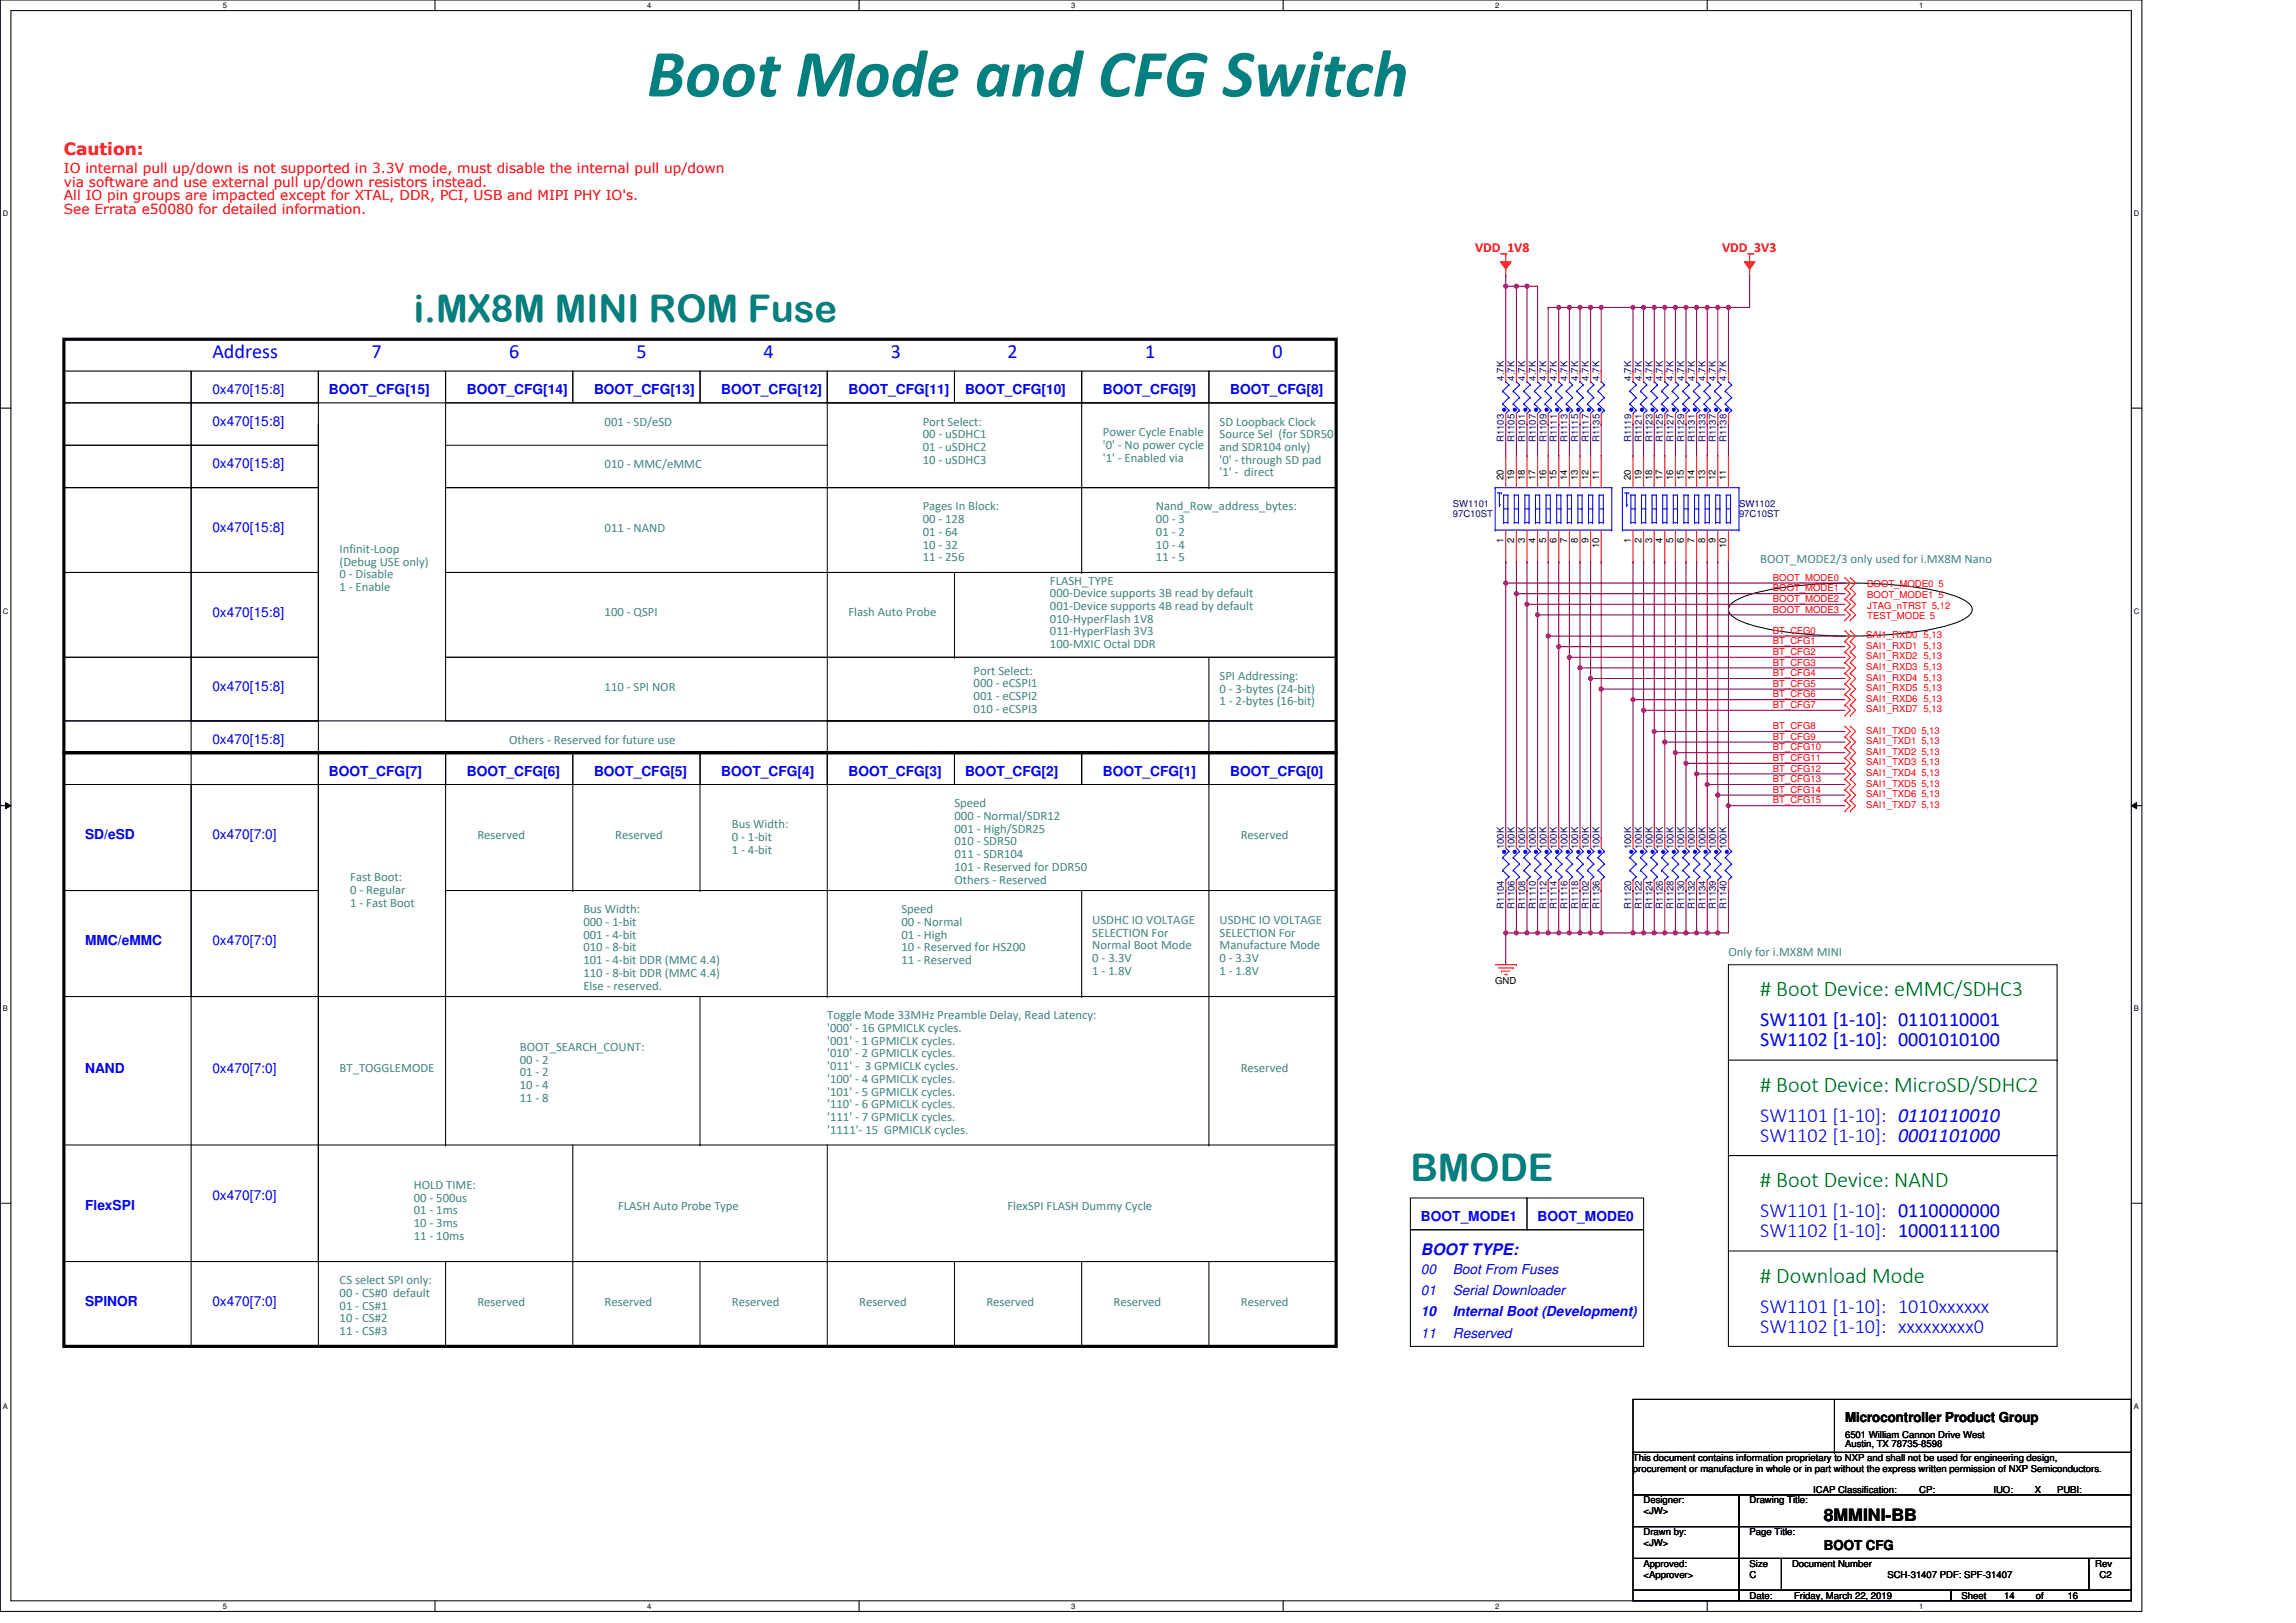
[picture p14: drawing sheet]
<svg xmlns="http://www.w3.org/2000/svg" width="297mm" height="210mm" viewBox="0 0 297 210" stroke-linecap="round" stroke-linejoin="round" font-family="sans-serif">
<defs><g id="words">
<text font-size="8.8" fill="#008080" x="83.7" y="12.5">Boot Mode and CFG Switch</text>
<g font-size="4.9" fill="#008080">
<text x="53.5" y="41.7">i.MX8M MINI ROM Fuse</text>
<text x="182.5" y="152.8">BMODE</text>
</g>
<g font-size="2.9" fill="#008000">
<text x="227.7" y="128.9"># Boot Device: eMMC/SDHC3</text>
<text x="227.7" y="141.3"># Boot Device: MicroSD/SDHC2</text>
<text x="227.7" y="153.6"># Boot Device: NAND</text>
<text x="227.7" y="166"># Download Mode</text>
</g>
<g font-size="2.6" fill="#00f">
<text x="27.5" y="46.4">Address</text>
<text x="48" y="46.4">7</text>
<text x="65.9" y="46.4">6</text>
<text x="82.3" y="46.4">5</text>
<text x="98.8" y="46.4">4</text>
<text x="115.3" y="46.4">3</text>
<text x="130.3" y="46.4">2</text>
<text x="148.2" y="46.4">1</text>
<text x="164.6" y="46.4">0</text>
<text x="227.7" y="132.8">SW1101 [1-10]: 0110110001</text>
<text x="227.7" y="135.4">SW1102 [1-10]: 0001010100</text>
<text x="227.7" y="145.1">SW1101 [1-10]: 0110110010</text>
<text x="227.7" y="147.7">SW1102 [1-10]: 0001101000</text>
<text x="227.7" y="157.5">SW1101 [1-10]: 0110000000</text>
<text x="227.7" y="160.1">SW1102 [1-10]: 1000111100</text>
<text x="227.7" y="169.8">SW1101 [1-10]: 1010xxxxxx</text>
<text x="227.7" y="172.4">SW1102 [1-10]: xxxxxxxxx0</text>
</g>
<text font-size="2.2" fill="#f00" x="8.3" y="20">Caution:</text>
<text font-size="2.2" x="236" y="196.7">8MMINI-BB</text>
<text font-size="2.1" fill="#00f" x="183.8" y="162.3">BOOT TYPE:</text>
<g font-size="1.8" fill="#f00">
<text x="8.3" y="22.4">IO internal pull up/down is not supported in 3.3V mode, must disable the internal pull up/down</text>
<text x="8.3" y="24.1">via software and use external pull up/down resistors instead.</text>
<text x="8.3" y="25.9">All IO pin groups are impacted except for XTAL, DDR, PCI, USB and MIPI PHY IO's.</text>
<text x="8.3" y="27.7">See Errata e50080 for detailed information.</text>
<text x="190.8" y="32.6">VDD_1V8</text>
<text x="222.8" y="32.6">VDD_3V3</text>
</g>
<g font-size="1.8" fill="#00f">
<text x="27.5" y="51">0x470[15:8]</text>
<text x="42.6" y="51">BOOT_CFG[15]</text>
<text x="60.4" y="51">BOOT_CFG[14]</text>
<text x="76.8" y="51">BOOT_CFG[13]</text>
<text x="93.3" y="51">BOOT_CFG[12]</text>
<text x="109.8" y="51">BOOT_CFG[11]</text>
<text x="124.9" y="51">BOOT_CFG[10]</text>
<text x="142.7" y="51">BOOT_CFG[9]</text>
<text x="159.1" y="51">BOOT_CFG[8]</text>
<text x="27.5" y="55.1">0x470[15:8]</text>
<text x="27.5" y="60.6">0x470[15:8]</text>
<text x="27.5" y="68.8">0x470[15:8]</text>
<text x="27.5" y="79.8">0x470[15:8]</text>
<text x="27.5" y="89.4">0x470[15:8]</text>
<text x="27.5" y="96.2">0x470[15:8]</text>
<text x="42.6" y="100.4">BOOT_CFG[7]</text>
<text x="60.4" y="100.4">BOOT_CFG[6]</text>
<text x="76.8" y="100.4">BOOT_CFG[5]</text>
<text x="93.3" y="100.4">BOOT_CFG[4]</text>
<text x="109.8" y="100.4">BOOT_CFG[3]</text>
<text x="124.9" y="100.4">BOOT_CFG[2]</text>
<text x="142.7" y="100.4">BOOT_CFG[1]</text>
<text x="159.1" y="100.4">BOOT_CFG[0]</text>
<text x="11" y="108.6">SD/eSD</text>
<text x="27.5" y="108.6">0x470[7:0]</text>
<text x="11" y="122.3">MMC/eMMC</text>
<text x="27.5" y="122.3">0x470[7:0]</text>
<text x="11" y="138.8">NAND</text>
<text x="27.5" y="138.8">0x470[7:0]</text>
<text x="27.5" y="155.2">0x470[7:0]</text>
<text x="11" y="156.6">FlexSPI</text>
<text x="183.8" y="158">BOOT_MODE1</text>
<text x="198.9" y="158">BOOT_MODE0</text>
<text x="183.8" y="164.8">00</text>
<text x="183.8" y="167.6">01</text>
<text x="187.9" y="164.8">Boot From Fuses</text>
<text x="187.9" y="167.6">Serial Downloader</text>
<text x="11" y="168.9">SPINOR</text>
<text x="27.5" y="168.9">0x470[7:0]</text>
<text x="183.8" y="170.3">10</text>
<text x="183.8" y="173.1">11</text>
<text x="187.9" y="170.3">Internal Boot (Development)</text>
<text x="187.9" y="173.1">Reserved</text>
</g>
<g font-size="1.8">
<text x="238.7" y="184">Microcontroller Product Group</text>
<text x="236" y="200.5">BOOT CFG</text>
</g>
<g font-size="1.6" fill="#408080">
<text x="78.2" y="55.1">001 - SD/eSD</text>
<text x="119.4" y="55.1">Port Select:</text>
<text x="119.4" y="56.7">00 - uSDHC1</text>
<text x="119.4" y="58.3">01 - uSDHC2</text>
<text x="119.4" y="60">10 - uSDHC3</text>
<text x="142.7" y="56.4">Power Cycle Enable</text>
<text x="142.7" y="58.1">'0' - No power cycle</text>
<text x="142.7" y="59.7">'1' - Enabled via</text>
<text x="157.8" y="55.1">SD Loopback Clock</text>
<text x="157.8" y="56.7">Source Sel (for SDR50</text>
<text x="157.8" y="58.3">and SDR104 only)</text>
<text x="157.8" y="60">'0' - through SD pad</text>
<text x="78.2" y="60.5">010 - MMC/eMMC</text>
<text x="157.8" y="61.6">'1' - direct</text>
<text x="43.9" y="71.5">Infinit-Loop</text>
<text x="78.2" y="68.8">011 - NAND</text>
<text x="119.4" y="66">Pages In Block:</text>
<text x="119.4" y="67.7">00 - 128</text>
<text x="119.4" y="69.3">01 - 64</text>
<text x="119.4" y="71">10 - 32</text>
<text x="149.5" y="66">Nand_Row_address_bytes:</text>
<text x="149.5" y="67.7">00 - 3</text>
<text x="149.5" y="69.3">01 - 2</text>
<text x="149.5" y="71">10 - 4</text>
<text x="43.9" y="73.2">(Debug USE only)</text>
<text x="43.9" y="74.8">0 - Disable</text>
<text x="43.9" y="76.5">1 - Enable</text>
<text x="119.4" y="72.6">11 - 256</text>
<text x="135.8" y="75.6">FLASH_TYPE</text>
<text x="135.8" y="77.3">000-Device supports 3B read by default</text>
<text x="149.5" y="72.6">11 - 5</text>
<text x="227.7" y="72.9">BOOT_MODE2/3 only used for i.MX8M Nano</text>
<text x="78.2" y="79.7">100 - QSPI</text>
<text x="109.8" y="79.7">Flash Auto Probe</text>
<text x="135.8" y="78.9">001-Device supports 4B read by default</text>
<text x="135.8" y="80.6">010-HyperFlash 1V8</text>
<text x="135.8" y="82.2">011-HyperFlash 3V3</text>
<text x="135.8" y="83.9">100-MXIC Octal DDR</text>
<text x="78.2" y="89.4">110 - SPI NOR</text>
<text x="126" y="87.3">Port Select:</text>
<text x="126" y="88.9">000 - eCSPI1</text>
<text x="157.8" y="88">SPI Addressing:</text>
<text x="157.8" y="89.6">0 - 3-bytes (24-bit)</text>
<text x="126" y="90.6">001 - eCSPI2</text>
<text x="126" y="92.2">010 - eCSPI3</text>
<text x="157.8" y="91.3">1 - 2-bytes (16-bit)</text>
<text x="65.9" y="96.2">Others - Reserved for future use</text>
<text x="94.7" y="107.2">Bus Width:</text>
<text x="123.5" y="104.4">Speed</text>
<text x="123.5" y="106.1">000 - Normal/SDR12</text>
<text x="123.5" y="107.7">001 - High/SDR25</text>
<text x="61.8" y="108.6">Reserved</text>
<text x="79.6" y="108.6">Reserved</text>
<text x="94.7" y="108.8">0 - 1-bit</text>
<text x="94.7" y="110.5">1 - 4-bit</text>
<text x="123.5" y="109.4">010 - SDR50</text>
<text x="123.5" y="111">011 - SDR104</text>
<text x="123.5" y="112.7">101 - Reserved for DDR50</text>
<text x="160.5" y="108.6">Reserved</text>
<text x="45.3" y="114">Fast Boot:</text>
<text x="45.3" y="115.7">0 - Regular</text>
<text x="45.3" y="117.3">1 - Fast Boot</text>
<text x="75.5" y="118.2">Bus Width:</text>
<text x="75.5" y="119.8">000 - 1-bit</text>
<text x="116.6" y="118.2">Speed</text>
<text x="116.6" y="119.8">00 - Normal</text>
<text x="123.5" y="114.3">Others - Reserved</text>
<text x="141.3" y="119.5">USDHC IO VOLTAGE</text>
<text x="157.8" y="119.5">USDHC IO VOLTAGE</text>
<text x="75.5" y="121.4">001 - 4-bit</text>
<text x="75.5" y="123.1">010 - 8-bit</text>
<text x="75.5" y="124.7">101 - 4-bit DDR (MMC 4.4)</text>
<text x="116.6" y="121.4">01 - High</text>
<text x="116.6" y="123.1">10 - Reserved for HS200</text>
<text x="116.6" y="124.7">11 - Reserved</text>
<text x="141.3" y="121.2">SELECTION For</text>
<text x="141.3" y="122.8">Normal Boot Mode</text>
<text x="141.3" y="124.5">0 - 3.3V</text>
<text x="157.8" y="121.2">SELECTION For</text>
<text x="157.8" y="122.8">Manufacture Mode</text>
<text x="157.8" y="124.5">0 - 3.3V</text>
<text x="223.6" y="123.6">Only for i.MX8M MINI</text>
<text x="75.5" y="126.4">110 - 8-bit DDR (MMC 4.4)</text>
<text x="75.5" y="128">Else - reserved.</text>
<text x="107" y="131.9">Toggle Mode 33MHz Preamble Delay, Read Latency:</text>
<text x="141.3" y="126.1">1 - 1.8V</text>
<text x="157.8" y="126.1">1 - 1.8V</text>
<text x="67.2" y="136">BOOT_SEARCH_COUNT:</text>
<text x="67.2" y="137.6">00 - 2</text>
<text x="107" y="133.5">'000' - 16 GPMICLK cycles.</text>
<text x="107" y="135.2">'001' - 1 GPMICLK cycles.</text>
<text x="107" y="136.8">'010' - 2 GPMICLK cycles.</text>
<text x="43.9" y="138.7">BT_TOGGLEMODE</text>
<text x="67.2" y="139.3">01 - 2</text>
<text x="67.2" y="140.9">10 - 4</text>
<text x="67.2" y="142.6">11 - 8</text>
<text x="107" y="138.4">'011' - 3 GPMICLK cycles.</text>
<text x="107" y="140.1">'100' - 4 GPMICLK cycles.</text>
<text x="107" y="141.7">'101' - 5 GPMICLK cycles.</text>
<text x="107" y="143.4">'110' - 6 GPMICLK cycles.</text>
<text x="160.5" y="138.7">Reserved</text>
<text x="107" y="145">'111' - 7 GPMICLK cycles.</text>
<text x="107" y="146.7">'1111'- 15 GPMICLK cycles.</text>
<text x="53.5" y="153.8">HOLD TIME:</text>
<text x="53.5" y="155.5">00 - 500us</text>
<text x="53.5" y="157.1">01 - 1ms</text>
<text x="53.5" y="158.7">10 - 3ms</text>
<text x="53.5" y="160.4">11 - 10ms</text>
<text x="80" y="156.6">FLASH Auto Probe Type</text>
<text x="130.3" y="156.6">FlexSPI FLASH Dummy Cycle</text>
<text x="43.9" y="166.2">CS select SPI only:</text>
<text x="43.9" y="167.8">00 - CS#0 default</text>
<text x="43.9" y="169.4">01 - CS#1</text>
<text x="43.9" y="171.1">10 - CS#2</text>
<text x="43.9" y="172.7">11 - CS#3</text>
<text x="61.8" y="168.9">Reserved</text>
<text x="78.2" y="168.9">Reserved</text>
<text x="94.7" y="168.9">Reserved</text>
<text x="111.1" y="168.9">Reserved</text>
<text x="127.6" y="168.9">Reserved</text>
<text x="144.1" y="168.9">Reserved</text>
<text x="160.5" y="168.9">Reserved</text>
</g>
<g font-size="1.2" fill="#000080">
<text x="194.6" y="49.2" transform="rotate(-90 194.6 49.2)">4.7K</text>
<text x="195.9" y="49.2" transform="rotate(-90 195.9 49.2)">4.7K</text>
<text x="197.3" y="49.2" transform="rotate(-90 197.3 49.2)">4.7K</text>
<text x="198.7" y="49.2" transform="rotate(-90 198.7 49.2)">4.7K</text>
<text x="200.1" y="49.2" transform="rotate(-90 200.1 49.2)">4.7K</text>
<text x="201.4" y="49.2" transform="rotate(-90 201.4 49.2)">4.7K</text>
<text x="202.8" y="49.2" transform="rotate(-90 202.8 49.2)">4.7K</text>
<text x="204.2" y="49.2" transform="rotate(-90 204.2 49.2)">4.7K</text>
<text x="205.5" y="49.2" transform="rotate(-90 205.5 49.2)">4.7K</text>
<text x="206.9" y="49.2" transform="rotate(-90 206.9 49.2)">4.7K</text>
<text x="211" y="49.2" transform="rotate(-90 211 49.2)">4.7K</text>
<text x="212.4" y="49.2" transform="rotate(-90 212.4 49.2)">4.7K</text>
<text x="213.8" y="49.2" transform="rotate(-90 213.8 49.2)">4.7K</text>
<text x="215.1" y="49.2" transform="rotate(-90 215.1 49.2)">4.7K</text>
<text x="216.5" y="49.2" transform="rotate(-90 216.5 49.2)">4.7K</text>
<text x="217.9" y="49.2" transform="rotate(-90 217.9 49.2)">4.7K</text>
<text x="219.3" y="49.2" transform="rotate(-90 219.3 49.2)">4.7K</text>
<text x="220.6" y="49.2" transform="rotate(-90 220.6 49.2)">4.7K</text>
<text x="222" y="49.2" transform="rotate(-90 222 49.2)">4.7K</text>
<text x="223.4" y="49.2" transform="rotate(-90 223.4 49.2)">4.7K</text>
<text x="194.6" y="57.2" transform="rotate(-90 194.6 57.2)">R1103</text>
<text x="195.9" y="57.2" transform="rotate(-90 195.9 57.2)">R1105</text>
<text x="197.3" y="57.2" transform="rotate(-90 197.3 57.2)">R1101</text>
<text x="198.7" y="57.2" transform="rotate(-90 198.7 57.2)">R1107</text>
<text x="200.1" y="57.2" transform="rotate(-90 200.1 57.2)">R1109</text>
<text x="201.4" y="57.2" transform="rotate(-90 201.4 57.2)">R1111</text>
<text x="202.8" y="57.2" transform="rotate(-90 202.8 57.2)">R1113</text>
<text x="204.2" y="57.2" transform="rotate(-90 204.2 57.2)">R1115</text>
<text x="205.5" y="57.2" transform="rotate(-90 205.5 57.2)">R1117</text>
<text x="206.9" y="57.2" transform="rotate(-90 206.9 57.2)">R1135</text>
<text x="211" y="57.2" transform="rotate(-90 211 57.2)">R1119</text>
<text x="212.4" y="57.2" transform="rotate(-90 212.4 57.2)">R1121</text>
<text x="213.8" y="57.2" transform="rotate(-90 213.8 57.2)">R1123</text>
<text x="215.1" y="57.2" transform="rotate(-90 215.1 57.2)">R1125</text>
<text x="216.5" y="57.2" transform="rotate(-90 216.5 57.2)">R1127</text>
<text x="217.9" y="57.2" transform="rotate(-90 217.9 57.2)">R1129</text>
<text x="219.3" y="57.2" transform="rotate(-90 219.3 57.2)">R1131</text>
<text x="220.6" y="57.2" transform="rotate(-90 220.6 57.2)">R1133</text>
<text x="222" y="57.2" transform="rotate(-90 222 57.2)">R1137</text>
<text x="223.4" y="57.2" transform="rotate(-90 223.4 57.2)">R1138</text>
<text x="187.9" y="65.6">SW1101</text>
<text x="225" y="65.6">SW1102</text>
<text x="187.9" y="66.9">97C10ST</text>
<text x="225" y="66.9">97C10ST</text>
<text x="194.6" y="109.9" transform="rotate(-90 194.6 109.9)">100K</text>
<text x="195.9" y="109.9" transform="rotate(-90 195.9 109.9)">100K</text>
<text x="197.3" y="109.9" transform="rotate(-90 197.3 109.9)">100K</text>
<text x="198.7" y="109.9" transform="rotate(-90 198.7 109.9)">100K</text>
<text x="200.1" y="109.9" transform="rotate(-90 200.1 109.9)">100K</text>
<text x="201.4" y="109.9" transform="rotate(-90 201.4 109.9)">100K</text>
<text x="202.8" y="109.9" transform="rotate(-90 202.8 109.9)">100K</text>
<text x="204.2" y="109.9" transform="rotate(-90 204.2 109.9)">100K</text>
<text x="205.5" y="109.9" transform="rotate(-90 205.5 109.9)">100K</text>
<text x="206.9" y="109.9" transform="rotate(-90 206.9 109.9)">100K</text>
<text x="211" y="109.9" transform="rotate(-90 211 109.9)">100K</text>
<text x="212.4" y="109.9" transform="rotate(-90 212.4 109.9)">100K</text>
<text x="213.8" y="109.9" transform="rotate(-90 213.8 109.9)">100K</text>
<text x="215.1" y="109.9" transform="rotate(-90 215.1 109.9)">100K</text>
<text x="216.5" y="109.9" transform="rotate(-90 216.5 109.9)">100K</text>
<text x="217.9" y="109.9" transform="rotate(-90 217.9 109.9)">100K</text>
<text x="219.3" y="109.9" transform="rotate(-90 219.3 109.9)">100K</text>
<text x="220.6" y="109.9" transform="rotate(-90 220.6 109.9)">100K</text>
<text x="222" y="109.9" transform="rotate(-90 222 109.9)">100K</text>
<text x="223.4" y="109.9" transform="rotate(-90 223.4 109.9)">100K</text>
<text x="194.6" y="117.5" transform="rotate(-90 194.6 117.5)">R1104</text>
<text x="195.9" y="117.5" transform="rotate(-90 195.9 117.5)">R1106</text>
<text x="197.3" y="117.5" transform="rotate(-90 197.3 117.5)">R1108</text>
<text x="198.7" y="117.5" transform="rotate(-90 198.7 117.5)">R1110</text>
<text x="200.1" y="117.5" transform="rotate(-90 200.1 117.5)">R1112</text>
<text x="201.4" y="117.5" transform="rotate(-90 201.4 117.5)">R1114</text>
<text x="202.8" y="117.5" transform="rotate(-90 202.8 117.5)">R1116</text>
<text x="204.2" y="117.5" transform="rotate(-90 204.2 117.5)">R1118</text>
<text x="205.5" y="117.5" transform="rotate(-90 205.5 117.5)">R1102</text>
<text x="206.9" y="117.5" transform="rotate(-90 206.9 117.5)">R1136</text>
<text x="211" y="117.5" transform="rotate(-90 211 117.5)">R1120</text>
<text x="212.4" y="117.5" transform="rotate(-90 212.4 117.5)">R1122</text>
<text x="213.8" y="117.5" transform="rotate(-90 213.8 117.5)">R1124</text>
<text x="215.1" y="117.5" transform="rotate(-90 215.1 117.5)">R1126</text>
<text x="216.5" y="117.5" transform="rotate(-90 216.5 117.5)">R1128</text>
<text x="217.9" y="117.5" transform="rotate(-90 217.9 117.5)">R1130</text>
<text x="219.3" y="117.5" transform="rotate(-90 219.3 117.5)">R1132</text>
<text x="220.6" y="117.5" transform="rotate(-90 220.6 117.5)">R1134</text>
<text x="222" y="117.5" transform="rotate(-90 222 117.5)">R1139</text>
<text x="223.4" y="117.5" transform="rotate(-90 223.4 117.5)">R1140</text>
</g>
<g font-size="1.2">
<text x="194.5" y="62.1" transform="rotate(-90 194.5 62.1)">20</text>
<text x="195.9" y="62.1" transform="rotate(-90 195.9 62.1)">19</text>
<text x="197.3" y="62.1" transform="rotate(-90 197.3 62.1)">18</text>
<text x="198.6" y="62.1" transform="rotate(-90 198.6 62.1)">17</text>
<text x="200" y="62.1" transform="rotate(-90 200 62.1)">16</text>
<text x="201.4" y="62.1" transform="rotate(-90 201.4 62.1)">15</text>
<text x="202.8" y="62.1" transform="rotate(-90 202.8 62.1)">14</text>
<text x="204.1" y="62.1" transform="rotate(-90 204.1 62.1)">13</text>
<text x="205.5" y="62.1" transform="rotate(-90 205.5 62.1)">12</text>
<text x="206.9" y="62.1" transform="rotate(-90 206.9 62.1)">11</text>
<text x="211" y="62.1" transform="rotate(-90 211 62.1)">20</text>
<text x="212.4" y="62.1" transform="rotate(-90 212.4 62.1)">19</text>
<text x="213.7" y="62.1" transform="rotate(-90 213.7 62.1)">18</text>
<text x="215.1" y="62.1" transform="rotate(-90 215.1 62.1)">17</text>
<text x="216.5" y="62.1" transform="rotate(-90 216.5 62.1)">16</text>
<text x="217.8" y="62.1" transform="rotate(-90 217.8 62.1)">15</text>
<text x="219.2" y="62.1" transform="rotate(-90 219.2 62.1)">14</text>
<text x="220.6" y="62.1" transform="rotate(-90 220.6 62.1)">13</text>
<text x="222" y="62.1" transform="rotate(-90 222 62.1)">12</text>
<text x="223.3" y="62.1" transform="rotate(-90 223.3 62.1)">11</text>
<text x="194.5" y="70.2" transform="rotate(-90 194.5 70.2)">1</text>
<text x="195.9" y="70.2" transform="rotate(-90 195.9 70.2)">2</text>
<text x="197.3" y="70.2" transform="rotate(-90 197.3 70.2)">3</text>
<text x="198.6" y="70.2" transform="rotate(-90 198.6 70.2)">4</text>
<text x="200" y="70.2" transform="rotate(-90 200 70.2)">5</text>
<text x="201.4" y="70.2" transform="rotate(-90 201.4 70.2)">6</text>
<text x="202.8" y="70.2" transform="rotate(-90 202.8 70.2)">7</text>
<text x="204.1" y="70.2" transform="rotate(-90 204.1 70.2)">8</text>
<text x="205.5" y="70.2" transform="rotate(-90 205.5 70.2)">9</text>
<text x="206.9" y="70.9" transform="rotate(-90 206.9 70.9)">10</text>
<text x="211" y="70.2" transform="rotate(-90 211 70.2)">1</text>
<text x="212.4" y="70.2" transform="rotate(-90 212.4 70.2)">2</text>
<text x="213.7" y="70.2" transform="rotate(-90 213.7 70.2)">3</text>
<text x="215.1" y="70.2" transform="rotate(-90 215.1 70.2)">4</text>
<text x="216.5" y="70.2" transform="rotate(-90 216.5 70.2)">5</text>
<text x="217.8" y="70.2" transform="rotate(-90 217.8 70.2)">6</text>
<text x="219.2" y="70.2" transform="rotate(-90 219.2 70.2)">7</text>
<text x="220.6" y="70.2" transform="rotate(-90 220.6 70.2)">8</text>
<text x="222" y="70.2" transform="rotate(-90 222 70.2)">9</text>
<text x="223.3" y="70.9" transform="rotate(-90 223.3 70.9)">10</text>
<text x="193.4" y="127.3">GND</text>
<text x="238.7" y="186">6501 William Cannon Drive West</text>
<text x="211.3" y="189">This document contains information proprietary to NXP and shall not be used for engineering design,</text>
<text x="211.3" y="190.4">procurement or manufacture in whole or in part without the express written permission of NXP Semiconductors.</text>
<text x="238.7" y="187.3">Austin, TX 78735-8598</text>
<text x="212.6" y="194.5">Designer:</text>
<text x="212.6" y="195.9">&lt;JW&gt;</text>
<text x="226.4" y="194.5">Drawing Title:</text>
<text x="234.6" y="193.1">ICAP Classification:</text>
<text x="248.3" y="193.1">CP:</text>
<text x="251.7" y="193.1">___</text>
<text x="257.9" y="193.1">IUO:</text>
<text x="262.6" y="193.1">_X_</text>
<text x="266.1" y="193.1">PUBI:</text>
<text x="270.2" y="193.1">___</text>
<text x="212.6" y="198.6">Drawn by:</text>
<text x="212.6" y="202.7">Approved:</text>
<text x="212.6" y="200">&lt;JW&gt;</text>
<text x="226.4" y="198.6">Page Title:</text>
<text x="226.4" y="202.7">Size</text>
<text x="231.8" y="202.7">Document Number</text>
<text x="271.1" y="202.7">Rev</text>
<text x="212.6" y="204.1">&lt;Approver&gt;</text>
<text x="226.4" y="206.8">Date:</text>
<text x="226.4" y="204.1">C</text>
<text x="232.1" y="206.8">Friday, March 22, 2019</text>
<text x="244.2" y="204.1">SCH-31407 PDF: SPF-31407</text>
<text x="253.8" y="206.8">Sheet</text>
<text x="259.3" y="206.8">14</text>
<text x="263.4" y="206.8">of</text>
<text x="267.5" y="206.8">16</text>
<text x="271.6" y="204.1">C2</text>
</g>
<g font-size="1.2" fill="#f00">
<text x="229.4" y="75.1">BOOT_MODE0</text>
<text x="229.4" y="76.5">BOOT_MODE1</text>
<text x="229.4" y="77.9">BOOT_MODE2</text>
<text x="241.6" y="76">BOOT_MODE0 5</text>
<text x="241.6" y="77.4">BOOT_MODE1 5</text>
<text x="229.4" y="82">BT_CFG0</text>
<text x="229.4" y="83.4">BT_CFG1</text>
<text x="229.4" y="79.2">BOOT_MODE3</text>
<text x="241.4" y="82.6">SAI1_RXD0 5,13</text>
<text x="241.4" y="83.9">SAI1_RXD1 5,13</text>
<text x="241.6" y="78.7">JTAG_nTRST 5,12</text>
<text x="241.6" y="80.1">TEST_MODE 5</text>
<text x="229.4" y="84.7">BT_CFG2</text>
<text x="229.4" y="86.1">BT_CFG3</text>
<text x="229.4" y="87.5">BT_CFG4</text>
<text x="229.4" y="88.8">BT_CFG5</text>
<text x="241.4" y="85.3">SAI1_RXD2 5,13</text>
<text x="241.4" y="86.7">SAI1_RXD3 5,13</text>
<text x="241.4" y="88.1">SAI1_RXD4 5,13</text>
<text x="241.4" y="89.4">SAI1_RXD5 5,13</text>
<text x="229.4" y="91.6">BT_CFG7</text>
<text x="229.4" y="94.3">BT_CFG8</text>
<text x="229.4" y="95.7">BT_CFG9</text>
<text x="229.4" y="90.2">BT_CFG6</text>
<text x="241.4" y="90.8">SAI1_RXD6 5,13</text>
<text x="241.4" y="92.2">SAI1_RXD7 5,13</text>
<text x="241.4" y="94.9">SAI1_TXD0 5,13</text>
<text x="229.4" y="97.1">BT_CFG10</text>
<text x="229.4" y="98.5">BT_CFG11</text>
<text x="229.4" y="99.8">BT_CFG12</text>
<text x="229.4" y="101.2">BT_CFG13</text>
<text x="241.4" y="96.3">SAI1_TXD1 5,13</text>
<text x="241.4" y="97.7">SAI1_TXD2 5,13</text>
<text x="241.4" y="99">SAI1_TXD3 5,13</text>
<text x="241.4" y="100.4">SAI1_TXD4 5,13</text>
<text x="241.4" y="101.8">SAI1_TXD5 5,13</text>
<text x="229.4" y="102.6">BT_CFG14</text>
<text x="229.4" y="103.9">BT_CFG15</text>
<text x="241.4" y="103.1">SAI1_TXD6 5,13</text>
<text x="241.4" y="104.5">SAI1_TXD7 5,13</text>
</g>
<g font-size="1">
<text x="28.8" y="1">5</text>
<text x="83.7" y="1">4</text>
<text x="138.6" y="1">3</text>
<text x="193.4" y="1">2</text>
<text x="248.3" y="1">1</text>
<text x=".4" y="28">D</text>
<text x="276.1" y="28">D</text>
<text x=".4" y="79.4">C</text>
<text x="276.1" y="79.4">C</text>
<text x=".4" y="130.8">B</text>
<text x="276.1" y="130.8">B</text>
<text x=".4" y="182.3">A</text>
<text x="276.1" y="182.3">A</text>
<text x="28.8" y="208.1">5</text>
<text x="83.7" y="208.1">4</text>
<text x="138.6" y="208.1">3</text>
<text x="193.4" y="208.1">2</text>
<text x="248.3" y="208.1">1</text>
</g>
</g></defs>
<path d="M0 0h277.1v208.5h-277.1zM1.4 1.4h274.3v205.7h-274.3z" fill="none" stroke="#000" stroke-width=".13"/>
<g fill="#fff">
<path d="M28.8 .1h.6v1.1h-.6z"/>
<path d="M28.8 207.3h.6v1.1h-.6z"/>
</g>
<path d="M56.3 0v1.4M56.3 207.1v1.4" fill="none" stroke="#000" stroke-width=".13"/>
<g fill="#fff">
<path d="M83.7 .1h.6v1.1h-.6z"/>
<path d="M83.7 207.3h.6v1.1h-.6z"/>
</g>
<path d="M111.1 0v1.4M111.1 207.1v1.4" fill="none" stroke="#000" stroke-width=".13"/>
<g fill="#fff">
<path d="M138.6 .1h.5v1.1h-.5z"/>
<path d="M138.6 207.3h.5v1.1h-.5z"/>
</g>
<path d="M166 0v1.4M166 207.1v1.4" fill="none" stroke="#000" stroke-width=".13"/>
<g fill="#fff">
<path d="M193.4 .1h.6v1.1h-.6z"/>
<path d="M193.4 207.3h.6v1.1h-.6z"/>
</g>
<path d="M220.9 0v1.4M220.9 207.1v1.4" fill="none" stroke="#000" stroke-width=".13"/>
<g fill="#fff">
<path d="M248.3 .1h.5v1.1h-.5z"/>
<path d="M248.3 207.3h.5v1.1h-.5z"/>
<path d="M.4 27.1h.7v1.1h-.7z"/>
<path d="M276.1 27.1h.7v1.1h-.7z"/>
<path d="M.4 78.5h.7v1.1h-.7z"/>
<path d="M276.1 78.5h.7v1.1h-.7z"/>
</g>
<path d="M0 52.8h1.4M275.7 52.8h1.4" fill="none" stroke="#000" stroke-width=".13"/>
<g fill="#fff">
<path d="M.4 130h.6v1.1h-.6z"/>
<path d="M276.1 130h.6v1.1h-.6z"/>
</g>
<path d="M0 104.2h1.4M.7 103.8l.7 .4-.7 .4zM275.7 104.2l.7-.4v.8zM275.7 104.2h1.4" fill="none" stroke="#000" stroke-width=".13"/>
<path d="M.7 103.8l.7 .4-.7 .4zM275.7 104.2l.7-.4v.8z" fill="#000"/>
<g fill="#fff">
<path d="M.4 181.4h.6v1.1h-.6z"/>
<path d="M276.1 181.4h.6v1.1h-.6z"/>
</g>
<g fill="none" stroke="#000" stroke-width=".13">
<path d="M8.3 57.6h16.4v5.5h-16.4zM8.3 52.1h16.4v5.5h-16.4zM8.3 48h16.4v4.1h-16.4zM24.7 48h16.5v4.1h-16.5zM24.7 52.1h16.5v5.5h-16.5zM24.7 57.6h16.5v5.5h-16.5zM41.2 48h16.4v4.1h-16.4zM41.2 54.9v38.4M57.6 48h16.5v4.1h-16.5zM57.6 52.1h115.3v11h-115.3zM57.6 57.6h.1M57.6 57.6h49.4"/>
<path d="M74.1 48h16.5v4.1h-16.5zM90.6 48h16.4v4.1h-16.4zM107 48h16.5v4.1h-16.5zM107 52.1h65.9v41.2h-65.9zM123.5 48h16.4v4.1h-16.4zM139.9 48h16.5v4.1h-16.5zM139.9 52.1v22M156.4 48h16.5v4.1h-16.5zM156.4 52.1v11M8.3 74.1h16.4v10.9h-16.4zM8.3 63.1h16.4v11h-16.4zM24.7 63.1h16.5v11h-16.5z"/>
<path d="M24.7 74.1h16.5v10.9h-16.5zM57.6 63.1h115.3v11h-115.3zM57.6 74.1h115.3v10.9h-115.3zM123.5 74.1v10.9M139.9 74.1h.1M156.4 63.1h.1M224.1 78a9.1 9.1 0 0 1 3.5-1.4 61.1 61.1 0 0 1 23.6 0 9.1 9.1 0 0 1 3.5 1.4 .98 .98 0 0 1 0 1.7 9.1 9.1 0 0 1-3.5 1.4 60.9 60.9 0 0 1-23.6 0 9.1 9.1 0 0 1-3.5-1.4 .98 .98 0 0 1 0-1.7zM8.3 85h16.4v8.3h-16.4zM8.3 93.3h164.6M24.7 85h16.5v8.3h-16.5zM24.7 93.3h16.5v4.1h-16.5zM24.7 97.4h16.5v4.1h-16.5z"/>
<path d="M41.2 97.4h16.4v4.1h-16.4zM41.2 93.3h.1M57.6 85h115.3v8.3h-115.3zM57.6 97.4h16.5v4.1h-16.5zM57.6 97.4v50.7M74.1 97.4h16.5v4.1h-16.5zM90.6 97.4h16.4v4.1h-16.4zM107 93.3h49.4v4.1h-49.4zM107 97.4h16.5v4.1h-16.5zM123.5 97.4h16.4v4.1h-16.4zM123.5 85h.1M139.9 97.4h16.5v4.1h-16.5z"/>
<path d="M156.4 97.4h16.5v4.1h-16.5zM156.4 93.3h.1M156.4 85v8.3M172.9 93.3h.1M8.3 101.5h16.4v13.7h-16.4zM8.3 115.2h16.4v13.7h-16.4zM24.7 101.5h16.5v13.7h-16.5zM24.7 115.2h16.5v13.7h-16.5zM41.2 101.5v61.7M57.6 115.2h.1M57.6 115.2h115.3M74.1 115.2h.1"/>
<path d="M74.1 101.5v13.7M90.6 115.2h.1M90.6 101.5v13.7M107 101.5v27.4M139.9 115.2v13.7M156.4 101.5v46.6M24.7 128.9h16.5v45.3h-16.5zM41.2 128.9h.1M41.2 128.9h131.7M90.6 128.9v19.2M107 128.9h.1M139.9 128.9h.1"/>
<path d="M223.6 124.8h42.5v24.7h-42.5zM223.6 137.2h42.5M266.1 137.2h.1M0 155.7h1.4M8.3 148.1h164.6M41.2 148.1h.1M57.6 148.1h.1M74.1 148.1v26.1M90.6 148.1h.1M107 148.1v26.1M156.4 148.1h.1M172.9 148.1h.1"/>
<path d="M182.5 155h15v4.1h-15zM182.5 159.1h30.1v15.1h-30.1zM197.5 155h15.1v4.1h-15.1zM223.6 149.5h42.5v24.7h-42.5zM275.7 155.7h1.4M8.3 163.2h164.6M8.3 174.2h164.6M41.2 163.2h.1M57.6 174.2h.1M57.6 163.2v11M74.1 163.2h.1M74.1 174.2h.1"/>
<path d="M90.6 174.2h.1M90.6 163.2v11M107 163.2h.1M107 174.2h.1M123.5 174.2h.1M123.5 163.2v11M139.9 174.2h.1M139.9 163.2v11M156.4 174.2h.1M156.4 163.2v11M172.9 163.2h.1M172.9 174.2h.1"/>
<path d="M223.6 161.8h42.5M266.1 161.8h.1"/>
</g>
<path d="M8.3 43.9h164.6v53.5h-164.6zM8.3 97.4h164.6v76.8h-164.6z" fill="none" stroke="#000" stroke-width=".41"/>
<path d="M194.8 35.7h.1M194.8 34.7v1" fill="none" stroke="#f00" stroke-width=".13"/>
<path d="M194.1 33.9h1.4l-.7 .9z" fill-rule="evenodd" fill="#f00"/>
<path d="M194.1 33.9h1.4l-.7 .9zM194.8 32.9h.1M194.8 32.9v1.5M226.4 35.7h.1M226.4 34.7v1" fill="none" stroke="#f00" stroke-width=".13"/>
<path d="M225.7 33.9h1.3l-.6 .9z" fill-rule="evenodd" fill="#f00"/>
<g fill="none" stroke="#f00" stroke-width=".13">
<path d="M225.7 33.9h1.3l-.6 .9zM226.4 32.9h.1M226.4 32.9v1.5M238.7 74.8h.1M238.7 76.1h.1M238.7 77.5h.1M238.7 78.9h.1M238.7 74.8l.7 .6-.7 .7M238.7 76.1l.7 .7-.7 .7M238.7 77.5l.7 .7-.7 .7M238.7 78.9l.7 .7-.7 .6M239.4 74.8h.1"/>
<path d="M239.4 76.1h.1M239.4 77.5h.1M239.4 78.9h.1M239.4 74.8l.7 .6-.7 .7M239.4 76.1l.7 .7-.7 .7M239.4 77.5l.7 .7-.7 .7M239.4 78.9l.7 .7-.7 .6M238.7 83h.1M238.7 81.6h.1M238.7 84.4h.1M238.7 85.7h.1M238.7 87.1h.1"/>
<path d="M238.7 88.5h.1M238.7 89.8h.1M238.7 91.2h.1M238.7 92.6h.1M238.7 94h.1M238.7 95.3h.1M238.7 96.7h.1M238.7 98.1h.1M238.7 99.4h.1M238.7 80.2h.1M238.7 81.6l.7 .7-.7 .7M238.7 83l.7 .7-.7 .7"/>
<path d="M238.7 84.4l.7 .6-.7 .7M238.7 85.7l.7 .7-.7 .7M238.7 87.1l.7 .7-.7 .7M238.7 88.5l.7 .7-.7 .6M238.7 89.8l.7 .7-.7 .7M238.7 91.2l.7 .7-.7 .7M238.7 94l.7 .6-.7 .7M238.7 95.3l.7 .7-.7 .7M238.7 96.7l.7 .7-.7 .7M238.7 98.1l.7 .7-.7 .6M238.7 99.4l.7 .7-.7 .7M239.4 83h.1"/>
<path d="M239.4 81.6h.1M239.4 84.4h.1M239.4 85.7h.1M239.4 87.1h.1M239.4 88.5h.1M239.4 89.8h.1M239.4 91.2h.1M239.4 92.6h.1M239.4 95.3h.1M239.4 94h.1M239.4 96.7h.1M239.4 98.1h.1"/>
<path d="M239.4 99.4h.1M239.4 80.2h.1M239.4 81.6l.7 .7-.7 .7M239.4 83l.7 .7-.7 .7M239.4 84.4l.7 .6-.7 .7M239.4 85.7l.7 .7-.7 .7M239.4 87.1l.7 .7-.7 .7M239.4 88.5l.7 .7-.7 .6M239.4 89.8l.7 .7-.7 .7M239.4 91.2l.7 .7-.7 .7M239.4 94l.7 .6-.7 .7M239.4 95.3l.7 .7-.7 .7"/>
<path d="M239.4 96.7l.7 .7-.7 .7M239.4 98.1l.7 .7-.7 .6M239.4 99.4l.7 .7-.7 .7M238.7 100.8h.1M238.7 102.2h.1M238.7 103.6h.1M238.7 104.9h.1M238.7 100.8l.7 .7-.7 .7M238.7 102.2l.7 .7-.7 .7M238.7 103.6l.7 .6-.7 .7M239.4 100.8h.1M239.4 102.2h.1"/>
<path d="M239.4 103.6h.1M239.4 104.9h.1M239.4 100.8l.7 .7-.7 .7M239.4 102.2l.7 .7-.7 .7M239.4 103.6l.7 .6-.7 .7M193.4 124.8h2.8M193.8 125.2h2M194.3 125.6h.1M194.3 125.6h1.1M194.7 126h.2M194.9 126h.1M195.8 125.2h.1"/>
<path d="M196.2 124.8h.1"/>
</g>
<g fill="none" stroke="#000" stroke-width=".13">
<path d="M211.3 193.4h13.7v4.1h-13.7zM211.3 197.5h13.7v4.1h-13.7zM211.3 187.9h64.4v5.5h-64.4zM211.3 181.1h64.4v6.8h-64.4zM225 193.4h50.7v4.1h-50.7zM225 197.5h50.7v4.1h-50.7zM237.3 187.9h.1M237.3 181.1v6.8M211.3 201.6h13.7v4.1h-13.7zM211.3 205.7h13.7v1.4h-13.7zM225 201.6h5.5v4.1h-5.5zM225 205.7h27.4v1.4h-27.4z"/>
<path d="M230.5 201.6h39.7v4.1h-39.7zM252.4 205.7h23.3v1.4h-23.3zM270.2 201.6h5.5v4.1h-5.5z"/>
</g>
<path d="M216.3 52.3h.1M216.3 50.6h.1M216.3 52.3l.9 .8M216.3 50.6l.9 .8M216.8 49.4h.1M216.8 49.4l.4 .4M217.2 53.1h.1M217.2 51.4h.1M217.2 49.8h.1M217.2 53.1l-.4 .4M217.2 51.4l-.9 .9M217.2 49.8l-.9 .8" fill="none" stroke="#00f" stroke-width=".13"/>
<circle cx="216.5" cy="53" r=".2" fill="#00f"/>
<g fill="none" stroke="#00f" stroke-width=".13">
<path d="M220.5 111h.1M220.5 112.6h.1M220.5 111l.8 .8M220.5 112.6l.8 .8M220.9 113.8h.1M220.9 109.7l.4 .4M221.3 110.1h.1M221.3 111.8h.1M221.3 113.4h.1M221.3 110.1l-.8 .9M221.3 111.8l-.8 .8M221.3 113.4l-.4 .4"/>
<circle cx="216.5" cy="53" r=".2"/>
</g>
<path d="M216.8 54.9h.1M216.8 48h.1M216.8 48v1.4M216.8 53.5v1.4" fill="none" stroke="#f00" stroke-width=".13"/>
<circle cx="220.7" cy="110.2" r=".2" fill="#00f"/>
<g fill="none" stroke="#00f" stroke-width=".13">
<path d="M194.4 52.3h.1M194.4 50.6h.1M194.4 52.3l.8 .8M194.4 50.6l.8 .8M194.8 49.4h.1M194.8 49.4l.4 .4M195.2 53.1h.1M195.2 51.4h.1M195.2 49.8h.1M195.2 53.1l-.4 .4M195.2 51.4l-.8 .9M195.2 49.8l-.8 .8"/>
<circle cx="220.7" cy="110.2" r=".2"/>
</g>
<path d="M220.9 108.4h.1M220.9 115.2h.1M220.9 108.4v1.3M220.9 113.8v1.4" fill="none" stroke="#f00" stroke-width=".13"/>
<circle cx="194.6" cy="53" r=".2" fill="#00f"/>
<g fill="none" stroke="#00f" stroke-width=".13">
<path d="M202.6 111h.1M202.6 112.6h.1M202.6 111l.8 .8M202.6 112.6l.8 .8M203 113.8h.1M203 109.7l.4 .4M203.4 110.1h.1M203.4 111.8h.1M203.4 113.4h.1M203.4 110.1l-.8 .9M203.4 111.8l-.8 .8M203.4 113.4l-.4 .4"/>
<circle cx="194.6" cy="53" r=".2"/>
</g>
<path d="M194.8 54.9h.1M194.8 48h.1M194.8 48v1.4M194.8 53.5v1.4" fill="none" stroke="#f00" stroke-width=".13"/>
<circle cx="202.8" cy="110.2" r=".2" fill="#00f"/>
<g fill="none" stroke="#00f" stroke-width=".13">
<path d="M217.7 52.3h.1M217.7 50.6h.1M217.7 52.3l.8 .8M217.7 50.6l.8 .8M218.1 49.4h.1M218.1 49.4l.4 .4M218.5 53.1h.1M218.5 51.4h.1M218.5 49.8h.1M218.5 53.1l-.4 .4M218.5 51.4l-.8 .9M218.5 49.8l-.8 .8"/>
<circle cx="202.8" cy="110.2" r=".2"/>
</g>
<path d="M203 108.4h.1M203 115.2h.1M203 108.4v1.3M203 113.8v1.4" fill="none" stroke="#f00" stroke-width=".13"/>
<circle cx="217.9" cy="53" r=".2" fill="#00f"/>
<g fill="none" stroke="#00f" stroke-width=".13">
<path d="M204 111h.1M204 112.6h.1M204 111l.8 .8M204 112.6l.8 .8M204.4 113.8h.1M204.4 109.7l.4 .4M204.8 110.1h.1M204.8 111.8h.1M204.8 113.4h.1M204.8 110.1l-.8 .9M204.8 111.8l-.8 .8M204.8 113.4l-.4 .4"/>
<circle cx="217.9" cy="53" r=".2"/>
</g>
<path d="M218.1 54.9h.1M218.1 48h.1M218.1 48v1.4M218.1 53.5v1.4" fill="none" stroke="#f00" stroke-width=".13"/>
<circle cx="204.2" cy="110.2" r=".2" fill="#00f"/>
<g fill="none" stroke="#00f" stroke-width=".13">
<path d="M195.8 52.3h.1M195.8 50.6h.1M195.8 52.3l.8 .8M195.8 50.6l.8 .8M196.2 49.4h.1M196.2 49.4l.4 .4M196.6 53.1h.1M196.6 51.4h.1M196.6 49.8h.1M196.6 53.1l-.4 .4M196.6 51.4l-.8 .9M196.6 49.8l-.8 .8"/>
<circle cx="204.2" cy="110.2" r=".2"/>
</g>
<path d="M204.4 108.4h.1M204.4 115.2h.1M204.4 108.4v1.3M204.4 113.8v1.4" fill="none" stroke="#f00" stroke-width=".13"/>
<circle cx="196" cy="53" r=".2" fill="#00f"/>
<g fill="none" stroke="#00f" stroke-width=".13">
<path d="M219.1 52.3h.1M219.1 50.6h.1M219.1 52.3l.8 .8M219.1 50.6l.8 .8M219.5 49.4h.1M219.5 49.4l.4 .4M219.9 53.1h.1M219.9 51.4h.1M219.9 49.8h.1M219.9 53.1l-.4 .4M219.9 51.4l-.8 .9M219.9 49.8l-.8 .8"/>
<circle cx="196" cy="53" r=".2"/>
</g>
<path d="M196.2 54.9h.1M196.2 48h.1M196.2 48v1.4M196.2 53.5v1.4" fill="none" stroke="#f00" stroke-width=".13"/>
<circle cx="219.3" cy="53" r=".2" fill="#00f"/>
<g fill="none" stroke="#00f" stroke-width=".13">
<path d="M206.7 52.3h.1M206.7 50.6h.1M206.7 52.3l.9 .8M206.7 50.6l.9 .8M207.2 49.4h.1M207.2 49.4l.4 .4M207.6 53.1h.1M207.6 51.4h.1M207.6 49.8h.1M207.6 53.1l-.4 .4M207.6 51.4l-.9 .9M207.6 49.8l-.9 .8"/>
<circle cx="219.3" cy="53" r=".2"/>
</g>
<path d="M219.5 54.9h.1M219.5 48h.1M219.5 48v1.4M219.5 53.5v1.4" fill="none" stroke="#f00" stroke-width=".13"/>
<circle cx="206.9" cy="53" r=".2" fill="#00f"/>
<g fill="none" stroke="#00f" stroke-width=".13">
<path d="M197.1 111h.1M197.1 112.6h.1M197.1 111l.9 .8M197.1 112.6l.9 .8M197.5 113.8h.1M197.5 109.7l.5 .4M198 110.1h.1M198 111.8h.1M198 113.4h.1M198 110.1l-.9 .9M198 111.8l-.9 .8M198 113.4l-.5 .4"/>
<circle cx="206.9" cy="53" r=".2"/>
</g>
<path d="M207.2 54.9h.1M207.2 48h.1M207.2 48v1.4M207.2 53.5v1.4" fill="none" stroke="#f00" stroke-width=".13"/>
<circle cx="197.3" cy="110.2" r=".2" fill="#00f"/>
<g fill="none" stroke="#00f" stroke-width=".13">
<path d="M198.5 52.3h.1M198.5 50.6h.1M198.5 52.3l.8 .8M198.5 50.6l.8 .8M198.9 49.4h.1M198.9 49.4l.4 .4M199.3 53.1h.1M199.3 51.4h.1M199.3 49.8h.1M199.3 53.1l-.4 .4M199.3 51.4l-.8 .9M199.3 49.8l-.8 .8"/>
<circle cx="197.3" cy="110.2" r=".2"/>
</g>
<path d="M197.5 108.4h.1M197.5 115.2h.1M197.5 108.4v1.3M197.5 113.8v1.4" fill="none" stroke="#f00" stroke-width=".13"/>
<circle cx="198.7" cy="53" r=".2" fill="#00f"/>
<g fill="none" stroke="#00f" stroke-width=".13">
<path d="M220.5 52.3h.1M220.5 50.6h.1M220.5 52.3l.8 .8M220.5 50.6l.8 .8M220.9 49.4h.1M220.9 49.4l.4 .4M221.3 53.1h.1M221.3 51.4h.1M221.3 49.8h.1M221.3 53.1l-.4 .4M221.3 51.4l-.8 .9M221.3 49.8l-.8 .8"/>
<circle cx="198.7" cy="53" r=".2"/>
</g>
<path d="M198.9 54.9h.1M198.9 48h.1M198.9 48v1.4M198.9 53.5v1.4" fill="none" stroke="#f00" stroke-width=".13"/>
<circle cx="220.7" cy="53" r=".2" fill="#00f"/>
<g fill="none" stroke="#00f" stroke-width=".13">
<path d="M210.9 111h.1M210.9 112.6h.1M210.9 111l.8 .8M210.9 112.6l.8 .8M211.3 113.8h.1M211.3 109.7l.4 .4M211.7 110.1h.1M211.7 111.8h.1M211.7 113.4h.1M211.7 110.1l-.8 .9M211.7 111.8l-.8 .8M211.7 113.4l-.4 .4"/>
<circle cx="220.7" cy="53" r=".2"/>
</g>
<path d="M220.9 54.9h.1M220.9 48h.1M220.9 48v1.4M220.9 53.5v1.4" fill="none" stroke="#f00" stroke-width=".13"/>
<circle cx="211.1" cy="110.2" r=".2" fill="#00f"/>
<g fill="none" stroke="#00f" stroke-width=".13">
<path d="M198.5 111h.1M198.5 112.6h.1M198.5 111l.8 .8M198.5 112.6l.8 .8M198.9 113.8h.1M198.9 109.7l.4 .4M199.3 110.1h.1M199.3 111.8h.1M199.3 113.4h.1M199.3 110.1l-.8 .9M199.3 111.8l-.8 .8M199.3 113.4l-.4 .4"/>
<circle cx="211.1" cy="110.2" r=".2"/>
</g>
<path d="M211.3 108.4h.1M211.3 115.2h.1M211.3 108.4v1.3M211.3 113.8v1.4" fill="none" stroke="#f00" stroke-width=".13"/>
<circle cx="198.7" cy="110.2" r=".2" fill="#00f"/>
<g fill="none" stroke="#00f" stroke-width=".13">
<path d="M199.9 52.3h.1M199.9 50.6h.1M199.9 52.3l.8 .8M199.9 50.6l.8 .8M200.3 49.4h.1M200.3 49.4l.4 .4M200.7 53.1h.1M200.7 51.4h.1M200.7 49.8h.1M200.7 53.1l-.4 .4M200.7 51.4l-.8 .9M200.7 49.8l-.8 .8"/>
<circle cx="198.7" cy="110.2" r=".2"/>
</g>
<path d="M198.9 108.4h.1M198.9 115.2h.1M198.9 108.4v1.3M198.9 113.8v1.4" fill="none" stroke="#f00" stroke-width=".13"/>
<circle cx="200.1" cy="53" r=".2" fill="#00f"/>
<g fill="none" stroke="#00f" stroke-width=".13">
<path d="M197.1 52.3h.1M197.1 50.6h.1M197.1 52.3l.9 .8M197.1 50.6l.9 .8M197.5 49.4h.1M197.5 49.4l.5 .4M198 53.1h.1M198 51.4h.1M198 49.8h.1M198 53.1l-.5 .4M198 51.4l-.9 .9M198 49.8l-.9 .8"/>
<circle cx="200.1" cy="53" r=".2"/>
</g>
<path d="M200.3 54.9h.1M200.3 48h.1M200.3 48v1.4M200.3 53.5v1.4" fill="none" stroke="#f00" stroke-width=".13"/>
<circle cx="197.3" cy="53" r=".2" fill="#00f"/>
<g fill="none" stroke="#00f" stroke-width=".13">
<path d="M212.2 111h.1M212.2 112.6h.1M212.2 111l.8 .8M212.2 112.6l.8 .8M212.6 113.8h.1M212.6 109.7l.4 .4M213 110.1h.1M213 111.8h.1M213 113.4h.1M213 110.1l-.8 .9M213 111.8l-.8 .8M213 113.4l-.4 .4"/>
<circle cx="197.3" cy="53" r=".2"/>
</g>
<path d="M197.5 54.9h.1M197.5 48h.1M197.5 48v1.4M197.5 53.5v1.4" fill="none" stroke="#f00" stroke-width=".13"/>
<circle cx="212.4" cy="110.2" r=".2" fill="#00f"/>
<g fill="none" stroke="#00f" stroke-width=".13">
<path d="M221.8 111h.1M221.8 112.6h.1M221.8 111l.9 .8M221.8 112.6l.9 .8M222.2 113.8h.1M222.2 109.7l.5 .4M222.7 110.1h.1M222.7 111.8h.1M222.7 113.4h.1M222.7 110.1l-.9 .9M222.7 111.8l-.9 .8M222.7 113.4l-.5 .4"/>
<circle cx="212.4" cy="110.2" r=".2"/>
</g>
<path d="M212.6 108.4h.1M212.6 115.2h.1M212.6 108.4v1.3M212.6 113.8v1.4" fill="none" stroke="#f00" stroke-width=".13"/>
<circle cx="222" cy="110.2" r=".2" fill="#00f"/>
<g fill="none" stroke="#00f" stroke-width=".13">
<path d="M206.7 111h.1M206.7 112.6h.1M206.7 111l.9 .8M206.7 112.6l.9 .8M207.2 113.8h.1M207.2 109.7l.4 .4M207.6 110.1h.1M207.6 111.8h.1M207.6 113.4h.1M207.6 110.1l-.9 .9M207.6 111.8l-.9 .8M207.6 113.4l-.4 .4"/>
<circle cx="222" cy="110.2" r=".2"/>
</g>
<path d="M222.2 108.4h.1M222.2 115.2h.1M222.2 108.4v1.3M222.2 113.8v1.4" fill="none" stroke="#f00" stroke-width=".13"/>
<circle cx="206.9" cy="110.2" r=".2" fill="#00f"/>
<g fill="none" stroke="#00f" stroke-width=".13">
<path d="M199.9 111h.1M199.9 112.6h.1M199.9 111l.8 .8M199.9 112.6l.8 .8M200.3 113.8h.1M200.3 109.7l.4 .4M200.7 110.1h.1M200.7 111.8h.1M200.7 113.4h.1M200.7 110.1l-.8 .9M200.7 111.8l-.8 .8M200.7 113.4l-.4 .4"/>
<circle cx="206.9" cy="110.2" r=".2"/>
</g>
<path d="M207.2 108.4h.1M207.2 115.2h.1M207.2 108.4v1.3M207.2 113.8v1.4" fill="none" stroke="#f00" stroke-width=".13"/>
<circle cx="200.1" cy="110.2" r=".2" fill="#00f"/>
<g fill="none" stroke="#00f" stroke-width=".13">
<path d="M194.4 111h.1M194.4 112.6h.1M194.4 111l.8 .8M194.4 112.6l.8 .8M194.8 113.8h.1M194.8 109.7l.4 .4M195.2 110.1h.1M195.2 111.8h.1M195.2 113.4h.1M195.2 110.1l-.8 .9M195.2 111.8l-.8 .8M195.2 113.4l-.4 .4"/>
<circle cx="200.1" cy="110.2" r=".2"/>
</g>
<path d="M200.3 108.4h.1M200.3 115.2h.1M200.3 108.4v1.3M200.3 113.8v1.4" fill="none" stroke="#f00" stroke-width=".13"/>
<circle cx="194.6" cy="110.2" r=".2" fill="#00f"/>
<g fill="none" stroke="#00f" stroke-width=".13">
<path d="M201.3 52.3h.1M201.3 50.6h.1M201.3 52.3l.8 .8M201.3 50.6l.8 .8M201.7 49.4h.1M201.7 49.4l.4 .4M202.1 53.1h.1M202.1 51.4h.1M202.1 49.8h.1M202.1 53.1l-.4 .4M202.1 51.4l-.8 .9M202.1 49.8l-.8 .8"/>
<circle cx="194.6" cy="110.2" r=".2"/>
</g>
<path d="M194.8 108.4h.1M194.8 115.2h.1M194.8 108.4v1.3M194.8 113.8v1.4" fill="none" stroke="#f00" stroke-width=".13"/>
<circle cx="201.5" cy="53" r=".2" fill="#00f"/>
<g fill="none" stroke="#00f" stroke-width=".13">
<path d="M223.2 111h.1M223.2 112.6h.1M223.2 111l.8 .8M223.2 112.6l.8 .8M223.6 113.8h.1M223.6 109.7l.4 .4M224 110.1h.1M224 111.8h.1M224 113.4h.1M224 110.1l-.8 .9M224 111.8l-.8 .8M224 113.4l-.4 .4"/>
<circle cx="201.5" cy="53" r=".2"/>
</g>
<path d="M201.7 54.9h.1M201.7 48h.1M201.7 48v1.4M201.7 53.5v1.4" fill="none" stroke="#f00" stroke-width=".13"/>
<circle cx="223.4" cy="110.2" r=".2" fill="#00f"/>
<g fill="none" stroke="#00f" stroke-width=".13">
<path d="M201.3 111h.1M201.3 112.6h.1M201.3 111l.8 .8M201.3 112.6l.8 .8M201.7 113.8h.1M201.7 109.7l.4 .4M202.1 110.1h.1M202.1 111.8h.1M202.1 113.4h.1M202.1 110.1l-.8 .9M202.1 111.8l-.8 .8M202.1 113.4l-.4 .4"/>
<circle cx="223.4" cy="110.2" r=".2"/>
</g>
<path d="M223.6 108.4h.1M223.6 115.2h.1M223.6 108.4v1.3M223.6 113.8v1.4" fill="none" stroke="#f00" stroke-width=".13"/>
<circle cx="201.5" cy="110.2" r=".2" fill="#00f"/>
<g fill="none" stroke="#00f" stroke-width=".13">
<path d="M213.6 111h.1M213.6 112.6h.1M213.6 111l.8 .8M213.6 112.6l.8 .8M214 113.8h.1M214 109.7l.4 .4M214.4 110.1h.1M214.4 111.8h.1M214.4 113.4h.1M214.4 110.1l-.8 .9M214.4 111.8l-.8 .8M214.4 113.4l-.4 .4"/>
<circle cx="201.5" cy="110.2" r=".2"/>
</g>
<path d="M201.7 108.4h.1M201.7 115.2h.1M201.7 108.4v1.3M201.7 113.8v1.4" fill="none" stroke="#f00" stroke-width=".13"/>
<circle cx="213.8" cy="110.2" r=".2" fill="#00f"/>
<g fill="none" stroke="#00f" stroke-width=".13">
<path d="M195.8 111h.1M195.8 112.6h.1M195.8 111l.8 .8M195.8 112.6l.8 .8M196.2 113.8h.1M196.2 109.7l.4 .4M196.6 110.1h.1M196.6 111.8h.1M196.6 113.4h.1M196.6 110.1l-.8 .9M196.6 111.8l-.8 .8M196.6 113.4l-.4 .4"/>
<circle cx="213.8" cy="110.2" r=".2"/>
</g>
<path d="M214 108.4h.1M214 115.2h.1M214 108.4v1.3M214 113.8v1.4" fill="none" stroke="#f00" stroke-width=".13"/>
<circle cx="196" cy="110.2" r=".2" fill="#00f"/>
<g fill="none" stroke="#00f" stroke-width=".13">
<path d="M221.8 52.3h.1M221.8 50.6h.1M221.8 52.3l.9 .8M221.8 50.6l.9 .8M222.2 49.4h.1M222.2 49.4l.5 .4M222.7 53.1h.1M222.7 51.4h.1M222.7 49.8h.1M222.7 53.1l-.5 .4M222.7 51.4l-.9 .9M222.7 49.8l-.9 .8"/>
<circle cx="196" cy="110.2" r=".2"/>
</g>
<path d="M196.2 108.4h.1M196.2 115.2h.1M196.2 108.4v1.3M196.2 113.8v1.4" fill="none" stroke="#f00" stroke-width=".13"/>
<circle cx="222" cy="53" r=".2" fill="#00f"/>
<g fill="none" stroke="#00f" stroke-width=".13">
<path d="M202.6 52.3h.1M202.6 50.6h.1M202.6 52.3l.8 .8M202.6 50.6l.8 .8M203 49.4h.1M203 49.4l.4 .4M203.4 53.1h.1M203.4 51.4h.1M203.4 49.8h.1M203.4 53.1l-.4 .4M203.4 51.4l-.8 .9M203.4 49.8l-.8 .8"/>
<circle cx="222" cy="53" r=".2"/>
</g>
<path d="M222.2 54.9h.1M222.2 48h.1M222.2 48v1.4M222.2 53.5v1.4" fill="none" stroke="#f00" stroke-width=".13"/>
<circle cx="202.8" cy="53" r=".2" fill="#00f"/>
<g fill="none" stroke="#00f" stroke-width=".13">
<path d="M210.9 52.3h.1M210.9 50.6h.1M210.9 52.3l.8 .8M210.9 50.6l.8 .8M211.3 49.4h.1M211.3 49.4l.4 .4M211.7 53.1h.1M211.7 51.4h.1M211.7 49.8h.1M211.7 53.1l-.4 .4M211.7 51.4l-.8 .9M211.7 49.8l-.8 .8"/>
<path d="M209.9 63.1h.1M209.9 68.6h.1M209.9 68.6h15.1M209.9 63.1h15.1M209.9 63.1v5.5M210.2 63.8h.5M210.4 65.4h.1M210.4 63.8h.1M210.4 63.8v1.6M210.6 65.3l-.2 .1M210.7 63.8h.1M211 64.1h.1"/>
<path d="M211 67.6h.1M211 64.1v3.5M211 64.1h.5M211 67.6h.5M211 65.8h.5M211.5 64.1h.1M211.5 67.6h.1M211.5 65.8h.1M211.5 64.1v3.5M212.4 64.1h.1M212.4 67.6h.1M212.4 64.1h.5"/>
<path d="M212.4 67.6h.5M212.4 65.8h.5M212.4 64.1v3.5M212.9 64.1h.1M212.9 67.6h.1M212.9 65.8h.1M212.9 64.1v3.5M213.7 64.1h.1M213.7 67.6h.1M213.7 64.1h.6M213.7 67.6h.6M213.7 65.8h.6"/>
<path d="M213.7 64.1v3.5M214.3 64.1h.1M214.3 67.6h.1M214.3 65.8h.1M214.3 64.1v3.5M215.1 64.1h.1M215.1 67.6h.1M215.1 64.1h.6M215.1 67.6h.6M215.1 65.8h.6M215.1 64.1v3.5M215.7 64.1h.1"/>
<path d="M215.7 67.6h.1M215.7 65.8h.1M215.7 64.1v3.5M216.5 64.1h.1M216.5 67.6h.1M216.5 64.1h.5M216.5 67.6h.5M216.5 65.8h.5M216.5 64.1v3.5M217 64.1h.1M217 67.6h.1M217 65.8h.1"/>
<path d="M217 64.1v3.5M217.8 64.1h.1M217.8 67.6h.1M217.8 64.1h.6M217.8 67.6h.6M217.8 65.8h.6M217.8 64.1v3.5M218.4 64.1h.1M218.4 67.6h.1M218.4 65.8h.1M218.4 64.1v3.5M219.2 64.1h.1"/>
<path d="M219.2 67.6h.1M219.2 64.1h.6M219.2 67.6h.6M219.2 65.8h.6M219.2 64.1v3.5M219.8 64.1h.1M219.8 67.6h.1M219.8 65.8h.1M219.8 64.1v3.5M220.6 64.1h.1M220.6 67.6h.1M220.6 64.1h.5"/>
<path d="M220.6 67.6h.5M220.6 65.8h.5M220.6 64.1v3.5M221.1 64.1h.1M221.1 67.6h.1M221.1 65.8h.1M221.1 64.1v3.5M222 64.1h.1M222 67.6h.1M222 64.1h.5M222 67.6h.5M222 65.8h.5"/>
<path d="M222 64.1v3.5M222.5 64.1h.1M222.5 67.6h.1M222.5 65.8h.1M222.5 64.1v3.5M223.3 64.1h.1M223.3 67.6h.1M223.3 64.1h.6M223.3 67.6h.6M223.3 65.8h.6M223.3 64.1v3.5M223.9 67.6h.1"/>
<path d="M223.9 65.8h.1M223.9 64.1h.1M223.9 64.1v3.5M225 68.6h.1M225 63.1h.1M225 63.1v5.5"/>
<circle cx="202.8" cy="53" r=".2"/>
</g>
<g fill="none" stroke="#f00" stroke-width=".13">
<path d="M203 54.9h.1M203 48h.1M203 48v1.4M203 53.5v1.4M211.3 59h.1M211.3 59v4.1M212.6 59h.1M212.6 59v4.1M214 59h.1M214 59v4.1M215.4 59h.1M215.4 59v4.1"/>
<path d="M216.8 59h.1M216.8 59v4.1M218.1 59h.1M218.1 59v4.1M219.5 59h.1M219.5 59v4.1M220.9 59h.1M220.9 59v4.1M222.2 59h.1M222.2 59v4.1M223.6 59h.1M223.6 59v4.1"/>
<path d="M211.3 72.7h.1M211.3 68.6v4.1M212.6 72.7h.1M212.6 68.6v4.1M214 72.7h.1M214 68.6v4.1M215.4 72.7h.1M215.4 68.6v4.1M216.8 72.7h.1M216.8 68.6v4.1M218.1 72.7h.1M218.1 68.6v4.1"/>
<path d="M219.5 72.7h.1M219.5 68.6v4.1M220.9 72.7h.1M220.9 68.6v4.1M222.2 72.7h.1M222.2 68.6v4.1M223.6 72.7h.1M223.6 68.6v4.1"/>
</g>
<circle cx="211.1" cy="53" r=".2" fill="#00f"/>
<g fill="none" stroke="#00f" stroke-width=".13">
<path d="M215 111h.1M215 112.6h.1M215 111l.8 .8M215 112.6l.8 .8M215.4 113.8h.1M215.4 109.7l.4 .4M215.8 110.1h.1M215.8 111.8h.1M215.8 113.4h.1M215.8 110.1l-.8 .9M215.8 111.8l-.8 .8M215.8 113.4l-.4 .4"/>
<circle cx="211.1" cy="53" r=".2"/>
</g>
<path d="M211.3 54.9h.1M211.3 48h.1M211.3 48v1.4M211.3 53.5v1.4" fill="none" stroke="#f00" stroke-width=".13"/>
<circle cx="215.2" cy="110.2" r=".2" fill="#00f"/>
<g fill="none" stroke="#00f" stroke-width=".13">
<path d="M223.2 52.3h.1M223.2 50.6h.1M223.2 52.3l.8 .8M223.2 50.6l.8 .8M223.6 49.4h.1M223.6 49.4l.4 .4M224 53.1h.1M224 51.4h.1M224 49.8h.1M224 53.1l-.4 .4M224 51.4l-.8 .9M224 49.8l-.8 .8"/>
<circle cx="215.2" cy="110.2" r=".2"/>
</g>
<path d="M215.4 108.4h.1M215.4 115.2h.1M215.4 108.4v1.3M215.4 113.8v1.4" fill="none" stroke="#f00" stroke-width=".13"/>
<circle cx="223.4" cy="53" r=".2" fill="#00f"/>
<g fill="none" stroke="#00f" stroke-width=".13">
<path d="M204 52.3h.1M204 50.6h.1M204 52.3l.8 .8M204 50.6l.8 .8M204.4 49.4h.1M204.4 49.4l.4 .4M204.8 53.1h.1M204.8 51.4h.1M204.8 49.8h.1M204.8 53.1l-.4 .4M204.8 51.4l-.8 .9M204.8 49.8l-.8 .8"/>
<circle cx="223.4" cy="53" r=".2"/>
</g>
<path d="M223.6 54.9h.1M223.6 48h.1M223.6 48v1.4M223.6 53.5v1.4" fill="none" stroke="#f00" stroke-width=".13"/>
<circle cx="204.2" cy="53" r=".2" fill="#00f"/>
<g fill="none" stroke="#00f" stroke-width=".13">
<path d="M212.2 52.3h.1M212.2 50.6h.1M212.2 52.3l.8 .8M212.2 50.6l.8 .8M212.6 49.4h.1M212.6 49.4l.4 .4M213 53.1h.1M213 51.4h.1M213 49.8h.1M213 53.1l-.4 .4M213 51.4l-.8 .9M213 49.8l-.8 .8"/>
<path d="M193.4 63.1h.1M193.4 68.6h.1M193.4 68.6h15.1M193.4 63.1h15.1M193.4 63.1v5.5M193.7 63.8h.6M194 65.4h.1M194 63.8h.1M194 63.8v1.6M194.1 65.3l-.1 .1M194.3 63.8h.1M194.5 64.1h.1"/>
<path d="M194.5 67.6h.1M194.5 64.1v3.5M194.5 64.1h.6M194.5 67.6h.6M194.5 65.8h.6M195.1 64.1h.1M195.1 67.6h.1M195.1 65.8h.1M195.1 64.1v3.5M195.9 64.1h.1M195.9 67.6h.1M195.9 64.1h.6"/>
<path d="M195.9 67.6h.6M195.9 65.8h.6M195.9 64.1v3.5M196.5 64.1h.1M196.5 67.6h.1M196.5 65.8h.1M196.5 64.1v3.5M197.3 64.1h.1M197.3 67.6h.1M197.3 64.1h.5M197.3 67.6h.5M197.3 65.8h.5"/>
<path d="M197.3 64.1v3.5M197.8 64.1h.1M197.8 67.6h.1M197.8 65.8h.1M197.8 64.1v3.5M198.6 64.1h.1M198.6 67.6h.1M198.6 64.1h.6M198.6 67.6h.6M198.6 65.8h.6M198.6 64.1v3.5M199.2 64.1h.1"/>
<path d="M199.2 67.6h.1M199.2 65.8h.1M199.2 64.1v3.5M200 64.1h.1M200 67.6h.1M200 64.1h.6M200 67.6h.6M200 65.8h.6M200 64.1v3.5M200.6 64.1h.1M200.6 67.6h.1M200.6 65.8h.1"/>
<path d="M200.6 64.1v3.5M201.4 64.1h.1M201.4 67.6h.1M201.4 64.1h.5M201.4 67.6h.5M201.4 65.8h.5M201.4 64.1v3.5M201.9 64.1h.1M201.9 67.6h.1M201.9 65.8h.1M201.9 64.1v3.5M202.8 64.1h.1"/>
<path d="M202.8 67.6h.1M202.8 64.1h.5M202.8 67.6h.5M202.8 65.8h.5M202.8 64.1v3.5M203.3 64.1h.1M203.3 67.6h.1M203.3 65.8h.1M203.3 64.1v3.5M204.1 64.1h.1M204.1 67.6h.1M204.1 64.1h.6"/>
<path d="M204.1 67.6h.6M204.1 65.8h.6M204.1 64.1v3.5M204.7 64.1h.1M204.7 67.6h.1M204.7 65.8h.1M204.7 64.1v3.5M205.5 64.1h.1M205.5 67.6h.1M205.5 64.1h.6M205.5 67.6h.6M205.5 65.8h.6"/>
<path d="M205.5 64.1v3.5M206.1 64.1h.1M206.1 67.6h.1M206.1 65.8h.1M206.1 64.1v3.5M206.9 64.1h.1M206.9 67.6h.1M206.9 64.1h.5M206.9 67.6h.5M206.9 65.8h.5M206.9 64.1v3.5M207.4 67.6h.1"/>
<path d="M207.4 65.8h.1M207.4 64.1h.1M207.4 64.1v3.5M208.5 68.6h.1M208.5 63.1h.1M208.5 63.1v5.5"/>
<circle cx="204.2" cy="53" r=".2"/>
</g>
<g fill="none" stroke="#f00" stroke-width=".13">
<path d="M194.8 59h.1M194.8 59v4.1M196.2 59h.1M196.2 59v4.1M197.5 59h.1M197.5 59v4.1M198.9 59h.1M198.9 59v4.1M200.3 59h.1M200.3 59v4.1M201.7 59h.1M201.7 59v4.1"/>
<path d="M203 59h.1M203 59v4.1M204.4 54.9h.1M204.4 48h.1M204.4 59h.1M204.4 48v1.4M204.4 53.5v1.4M204.4 59v4.1M205.8 59h.1M205.8 59v4.1M207.2 59h.1M207.2 59v4.1"/>
<path d="M194.8 72.7h.1M194.8 68.6v4.1M196.2 72.7h.1M196.2 68.6v4.1M197.5 72.7h.1M197.5 68.6v4.1M198.9 72.7h.1M198.9 68.6v4.1M200.3 72.7h.1M200.3 68.6v4.1M201.7 72.7h.1M201.7 68.6v4.1"/>
<path d="M203 72.7h.1M203 68.6v4.1M204.4 72.7h.1M204.4 68.6v4.1M205.8 72.7h.1M205.8 68.6v4.1M207.2 72.7h.1M207.2 68.6v4.1"/>
</g>
<circle cx="212.4" cy="53" r=".2" fill="#00f"/>
<g fill="none" stroke="#00f" stroke-width=".13">
<path d="M216.3 111h.1M216.3 112.6h.1M216.3 111l.9 .8M216.3 112.6l.9 .8M216.8 113.8h.1M216.8 109.7l.4 .4M217.2 110.1h.1M217.2 111.8h.1M217.2 113.4h.1M217.2 110.1l-.9 .9M217.2 111.8l-.9 .8M217.2 113.4l-.4 .4"/>
<circle cx="212.4" cy="53" r=".2"/>
</g>
<path d="M212.6 54.9h.1M212.6 48h.1M212.6 48v1.4M212.6 53.5v1.4" fill="none" stroke="#f00" stroke-width=".13"/>
<circle cx="216.5" cy="110.2" r=".2" fill="#00f"/>
<g fill="none" stroke="#00f" stroke-width=".13">
<path d="M205.4 52.3h.1M205.4 50.6h.1M205.4 52.3l.8 .8M205.4 50.6l.8 .8M205.8 49.4h.1M205.8 49.4l.4 .4M206.2 53.1h.1M206.2 51.4h.1M206.2 49.8h.1M206.2 53.1l-.4 .4M206.2 51.4l-.8 .9M206.2 49.8l-.8 .8"/>
<circle cx="216.5" cy="110.2" r=".2"/>
</g>
<path d="M216.8 108.4h.1M216.8 115.2h.1M216.8 108.4v1.3M216.8 113.8v1.4" fill="none" stroke="#f00" stroke-width=".13"/>
<circle cx="205.6" cy="53" r=".2" fill="#00f"/>
<g fill="none" stroke="#00f" stroke-width=".13">
<path d="M213.6 52.3h.1M213.6 50.6h.1M213.6 52.3l.8 .8M213.6 50.6l.8 .8M214 49.4h.1M214 49.4l.4 .4M214.4 53.1h.1M214.4 51.4h.1M214.4 49.8h.1M214.4 53.1l-.4 .4M214.4 51.4l-.8 .9M214.4 49.8l-.8 .8"/>
<circle cx="205.6" cy="53" r=".2"/>
</g>
<path d="M205.8 54.9h.1M205.8 48h.1M205.8 48v1.4M205.8 53.5v1.4" fill="none" stroke="#f00" stroke-width=".13"/>
<circle cx="213.8" cy="53" r=".2" fill="#00f"/>
<g fill="none" stroke="#00f" stroke-width=".13">
<path d="M217.7 111h.1M217.7 112.6h.1M217.7 111l.8 .8M217.7 112.6l.8 .8M218.1 113.8h.1M218.1 109.7l.4 .4M218.5 110.1h.1M218.5 111.8h.1M218.5 113.4h.1M218.5 110.1l-.8 .9M218.5 111.8l-.8 .8M218.5 113.4l-.4 .4"/>
<circle cx="213.8" cy="53" r=".2"/>
</g>
<path d="M214 54.9h.1M214 48h.1M214 48v1.4M214 53.5v1.4" fill="none" stroke="#f00" stroke-width=".13"/>
<circle cx="217.9" cy="110.2" r=".2" fill="#00f"/>
<g fill="none" stroke="#00f" stroke-width=".13">
<path d="M215 52.3h.1M215 50.6h.1M215 52.3l.8 .8M215 50.6l.8 .8M215.4 49.4h.1M215.4 49.4l.4 .4M215.8 53.1h.1M215.8 51.4h.1M215.8 49.8h.1M215.8 53.1l-.4 .4M215.8 51.4l-.8 .9M215.8 49.8l-.8 .8"/>
<circle cx="217.9" cy="110.2" r=".2"/>
</g>
<path d="M218.1 108.4h.1M218.1 115.2h.1M218.1 108.4v1.3M218.1 113.8v1.4" fill="none" stroke="#f00" stroke-width=".13"/>
<circle cx="215.2" cy="53" r=".2" fill="#00f"/>
<g fill="none" stroke="#00f" stroke-width=".13">
<path d="M219.1 111h.1M219.1 112.6h.1M219.1 111l.8 .8M219.1 112.6l.8 .8M219.5 113.8h.1M219.5 109.7l.4 .4M219.9 110.1h.1M219.9 111.8h.1M219.9 113.4h.1M219.9 110.1l-.8 .9M219.9 111.8l-.8 .8M219.9 113.4l-.4 .4"/>
<circle cx="215.2" cy="53" r=".2"/>
</g>
<path d="M215.4 54.9h.1M215.4 48h.1M215.4 48v1.4M215.4 53.5v1.4" fill="none" stroke="#f00" stroke-width=".13"/>
<circle cx="219.3" cy="110.2" r=".2" fill="#00f"/>
<g fill="none" stroke="#00f" stroke-width=".13">
<path d="M205.4 111h.1M205.4 112.6h.1M205.4 111l.8 .8M205.4 112.6l.8 .8M205.8 113.8h.1M205.8 109.7l.4 .4M206.2 110.1h.1M206.2 111.8h.1M206.2 113.4h.1M206.2 110.1l-.8 .9M206.2 111.8l-.8 .8M206.2 113.4l-.4 .4"/>
<circle cx="219.3" cy="110.2" r=".2"/>
</g>
<path d="M219.5 108.4h.1M219.5 115.2h.1M219.5 108.4v1.3M219.5 113.8v1.4" fill="none" stroke="#f00" stroke-width=".13"/>
<circle cx="205.6" cy="110.2" r=".2" fill="#00f"/>
<circle cx="205.6" cy="110.2" r=".2" fill="none" stroke="#00f" stroke-width=".13"/>
<path d="M205.8 108.4h.1M205.8 115.2h.1M205.8 108.4v1.3M205.8 113.8v1.4" fill="none" stroke="#f00" stroke-width=".13"/>
<path d="M194.8 35.7h.1M194.8 37h.1M194.8 35.7v12.3" fill="none" stroke="#800040" stroke-width=".13"/>
<circle cx="194.8" cy="37" r=".27" fill="#f0f"/>
<circle cx="194.8" cy="37" r=".27" fill="none" stroke="#f0f" stroke-width=".13"/>
<path d="M196.2 37h.1M196.2 37v11" fill="none" stroke="#800040" stroke-width=".13"/>
<circle cx="196.2" cy="37" r=".27" fill="#f0f"/>
<circle cx="196.2" cy="37" r=".27" fill="none" stroke="#f0f" stroke-width=".13"/>
<path d="M194.8 37h.1M194.8 37h1.4M197.5 37h.1M197.5 37h1.4M197.5 37v11M226.4 35.7h.1M226.4 35.7v4.1" fill="none" stroke="#800040" stroke-width=".13"/>
<circle cx="197.5" cy="37" r=".27" fill="#f0f"/>
<circle cx="197.5" cy="37" r=".27" fill="none" stroke="#f0f" stroke-width=".13"/>
<path d="M207.2 39.8h.1M207.2 39.8h4.1" fill="none" stroke="#800040" stroke-width=".13"/>
<circle cx="211.3" cy="39.8" r=".27" fill="#f0f"/>
<circle cx="211.3" cy="39.8" r=".27" fill="none" stroke="#f0f" stroke-width=".13"/>
<circle cx="207.1" cy="39.8" r=".27" fill="#f0f"/>
<circle cx="207.1" cy="39.8" r=".27" fill="none" stroke="#f0f" stroke-width=".13"/>
<path d="M207.2 39.8h.1M207.2 39.8v8.2M194.8 75.4h.1M194.8 75.4v33" fill="none" stroke="#800040" stroke-width=".13"/>
<circle cx="194.8" cy="75.4" r=".27" fill="#f0f"/>
<circle cx="194.8" cy="75.4" r=".27" fill="none" stroke="#f0f" stroke-width=".13"/>
<path d="M194.8 75.4h.1M194.8 75.4h43.9M196.2 76.8h.1M196.2 76.8v31.6" fill="none" stroke="#800040" stroke-width=".13"/>
<circle cx="196.2" cy="76.8" r=".27" fill="#f0f"/>
<circle cx="196.2" cy="76.8" r=".27" fill="none" stroke="#f0f" stroke-width=".13"/>
<g fill="none" stroke="#800040" stroke-width=".13">
<path d="M196.2 76.8h.1M196.2 76.8h42.5M200.3 82.3h.1M200.3 82.3h38.4M201.7 83.7h.1M201.7 83.7h37M212.6 91.9h.1M212.6 91.9h26.1M214 94.6h.1M214 94.6h24.7M215.4 96h.1M215.4 96h23.3"/>
<path d="M216.8 97.4h.1M216.8 97.4h21.9M218.1 98.8h.1M218.1 98.8h20.6M194.8 115.2h.1M194.8 115.2v5.5M219.5 100.1h.1M219.5 100.1h19.2M220.9 101.5h.1M220.9 101.5h17.8M222.2 102.9h.1M222.2 102.9h16.5"/>
<path d="M223.6 104.2h.1M223.6 104.2h15.1"/>
</g>
<circle cx="194.8" cy="120.7" r=".27" fill="#f0f"/>
<circle cx="194.8" cy="120.7" r=".27" fill="none" stroke="#f0f" stroke-width=".13"/>
<path d="M194.8 120.7h.1M194.8 120.7h1.4M197.5 120.7h.1M197.5 120.7h8.3M198.9 120.7h.1M200.3 120.7h.1M201.7 120.7h.1M203 120.7h.1M204.4 120.7h.1M207.2 120.7h.1M207.2 120.7h4.1" fill="none" stroke="#800040" stroke-width=".13"/>
<circle cx="211.3" cy="120.7" r=".27" fill="#f0f"/>
<circle cx="211.3" cy="120.7" r=".27" fill="none" stroke="#f0f" stroke-width=".13"/>
<circle cx="207.1" cy="120.7" r=".27" fill="#f0f"/>
<circle cx="207.1" cy="120.7" r=".27" fill="none" stroke="#f0f" stroke-width=".13"/>
<path d="M196.2 115.2h.1M196.2 115.2v5.5" fill="none" stroke="#800040" stroke-width=".13"/>
<circle cx="196.2" cy="120.7" r=".27" fill="#f0f"/>
<circle cx="196.2" cy="120.7" r=".27" fill="none" stroke="#f0f" stroke-width=".13"/>
<path d="M205.8 115.2h.1M205.8 115.2v5.5" fill="none" stroke="#800040" stroke-width=".13"/>
<circle cx="205.8" cy="120.7" r=".27" fill="#f0f"/>
<circle cx="205.8" cy="120.7" r=".27" fill="none" stroke="#f0f" stroke-width=".13"/>
<path d="M197.5 115.2h.1M197.5 115.2v5.5" fill="none" stroke="#800040" stroke-width=".13"/>
<circle cx="197.5" cy="120.7" r=".27" fill="#f0f"/>
<circle cx="197.5" cy="120.7" r=".27" fill="none" stroke="#f0f" stroke-width=".13"/>
<path d="M198.9 115.2h.1M198.9 115.2v5.5" fill="none" stroke="#800040" stroke-width=".13"/>
<circle cx="198.9" cy="120.7" r=".27" fill="#f0f"/>
<circle cx="198.9" cy="120.7" r=".27" fill="none" stroke="#f0f" stroke-width=".13"/>
<path d="M200.3 115.2h.1M200.3 115.2v5.5" fill="none" stroke="#800040" stroke-width=".13"/>
<circle cx="200.3" cy="120.7" r=".27" fill="#f0f"/>
<circle cx="200.3" cy="120.7" r=".27" fill="none" stroke="#f0f" stroke-width=".13"/>
<path d="M201.7 115.2h.1M201.7 115.2v5.5" fill="none" stroke="#800040" stroke-width=".13"/>
<circle cx="201.7" cy="120.7" r=".27" fill="#f0f"/>
<circle cx="201.7" cy="120.7" r=".27" fill="none" stroke="#f0f" stroke-width=".13"/>
<path d="M203 115.2h.1M203 115.2v5.5" fill="none" stroke="#800040" stroke-width=".13"/>
<circle cx="203" cy="120.7" r=".27" fill="#f0f"/>
<circle cx="203" cy="120.7" r=".27" fill="none" stroke="#f0f" stroke-width=".13"/>
<path d="M204.4 115.2h.1M204.4 115.2v5.5" fill="none" stroke="#800040" stroke-width=".13"/>
<circle cx="204.4" cy="120.7" r=".27" fill="#f0f"/>
<circle cx="204.4" cy="120.7" r=".27" fill="none" stroke="#f0f" stroke-width=".13"/>
<g fill="none" stroke="#800040" stroke-width=".13">
<path d="M198.9 37h.1M198.9 37v11M200.3 39.8h.1M200.3 39.8v8.2M201.7 39.8h.1M201.7 39.8v8.2M194.8 54.9h.1M194.8 54.9v4.1M196.2 54.9h.1M196.2 54.9v4.1M194.8 72.7h.1M194.8 72.7v2.7"/>
<path d="M196.2 72.7h.1M196.2 72.7v4.1M197.5 72.7h.1M197.5 78.2h.1M197.5 72.7v5.5M197.5 78.2h41.2M198.9 72.7h.1M198.9 79.6h.1M198.9 72.7v6.9M198.9 79.6h39.8M200.3 72.7h.1M200.3 72.7v9.6"/>
<path d="M201.7 72.7h.1M201.7 72.7v11M203 72.7h.1M203 72.7v12.3M204.4 72.7h.1M204.4 72.7v13.7M205.8 72.7h.1M205.8 72.7v15.1M207.2 72.7h.1M207.2 72.7v16.5M211.3 72.7h.1M211.3 72.7v17.8"/>
<path d="M212.6 72.7h.1M212.6 72.7v19.2M214 72.7h.1M214 72.7v21.9M215.4 72.7h.1M215.4 72.7v23.3M216.8 72.7h.1M216.8 72.7v24.7M218.1 72.7h.1M218.1 72.7v26.1M219.5 72.7h.1M219.5 72.7v27.4"/>
<path d="M220.9 72.7h.1M220.9 72.7v28.8M222.2 72.7h.1M222.2 72.7v30.2M223.6 72.7h.1M223.6 72.7v31.5M203 85h.1M203 85h35.7M204.4 86.4h.1M204.4 86.4h34.3M205.8 87.8h.1M205.8 87.8h32.9"/>
<path d="M207.2 89.2h.1M207.2 89.2h31.5M211.3 90.5h.1M211.3 90.5h27.4M207.2 115.2h.1M207.2 115.2v5.5M194.8 120.7h.1M194.8 120.7v4.1M196.2 120.7h.1M196.2 120.7h1.3"/>
</g>
<circle cx="201.7" cy="39.8" r=".27" fill="#f0f"/>
<circle cx="201.7" cy="39.8" r=".27" fill="none" stroke="#f0f" stroke-width=".13"/>
<path d="M203 39.8h.1M203 39.8v8.2" fill="none" stroke="#800040" stroke-width=".13"/>
<circle cx="203" cy="39.8" r=".27" fill="#f0f"/>
<circle cx="203" cy="39.8" r=".27" fill="none" stroke="#f0f" stroke-width=".13"/>
<path d="M204.4 39.8h.1M204.4 39.8v8.2" fill="none" stroke="#800040" stroke-width=".13"/>
<circle cx="204.4" cy="39.8" r=".27" fill="#f0f"/>
<circle cx="204.4" cy="39.8" r=".27" fill="none" stroke="#f0f" stroke-width=".13"/>
<path d="M205.8 39.8h.1M205.8 39.8v8.2" fill="none" stroke="#800040" stroke-width=".13"/>
<circle cx="205.8" cy="39.8" r=".27" fill="#f0f"/>
<circle cx="205.8" cy="39.8" r=".27" fill="none" stroke="#f0f" stroke-width=".13"/>
<g fill="none" stroke="#800040" stroke-width=".13">
<path d="M200.3 39.8h.1M200.3 39.8h6.9M201.7 39.8h.1M203 39.8h.1M204.4 39.8h.1M205.8 39.8h.1M197.5 54.9h.1M197.5 54.9v4.1M198.9 54.9h.1M198.9 54.9v4.1M200.3 54.9h.1M200.3 54.9v4.1"/>
<path d="M201.7 54.9h.1M201.7 54.9v4.1M203 54.9h.1M203 54.9v4.1M204.4 54.9h.1M204.4 54.9v4.1M205.8 54.9h.1M205.8 54.9v4.1M197.5 78.2h.1M197.5 78.2v30.2"/>
</g>
<circle cx="197.5" cy="78.2" r=".27" fill="#f0f"/>
<circle cx="197.5" cy="78.2" r=".27" fill="none" stroke="#f0f" stroke-width=".13"/>
<path d="M198.9 79.6h.1M198.9 79.6v28.8" fill="none" stroke="#800040" stroke-width=".13"/>
<circle cx="198.9" cy="79.5" r=".27" fill="#f0f"/>
<circle cx="198.9" cy="79.5" r=".27" fill="none" stroke="#f0f" stroke-width=".13"/>
<path d="M200.3 82.3h.1M200.3 82.3v26.1" fill="none" stroke="#800040" stroke-width=".13"/>
<circle cx="200.3" cy="82.3" r=".27" fill="#f0f"/>
<circle cx="200.3" cy="82.3" r=".27" fill="none" stroke="#f0f" stroke-width=".13"/>
<path d="M201.7 83.7h.1M201.7 83.7v24.7" fill="none" stroke="#800040" stroke-width=".13"/>
<circle cx="201.7" cy="83.7" r=".27" fill="#f0f"/>
<circle cx="201.7" cy="83.7" r=".27" fill="none" stroke="#f0f" stroke-width=".13"/>
<path d="M203 85h.1M203 85v23.4" fill="none" stroke="#800040" stroke-width=".13"/>
<circle cx="203" cy="85" r=".27" fill="#f0f"/>
<circle cx="203" cy="85" r=".27" fill="none" stroke="#f0f" stroke-width=".13"/>
<path d="M204.4 86.4h.1M204.4 86.4v22" fill="none" stroke="#800040" stroke-width=".13"/>
<circle cx="204.4" cy="86.4" r=".27" fill="#f0f"/>
<circle cx="204.4" cy="86.4" r=".27" fill="none" stroke="#f0f" stroke-width=".13"/>
<path d="M205.8 87.8h.1M205.8 87.8v20.6M205.8 120.7h.1M205.8 120.7h1.4" fill="none" stroke="#800040" stroke-width=".13"/>
<circle cx="205.8" cy="87.8" r=".27" fill="#f0f"/>
<circle cx="205.8" cy="87.8" r=".27" fill="none" stroke="#f0f" stroke-width=".13"/>
<path d="M207.2 54.9h.1M207.2 54.9v4.1M207.2 89.2h.1M207.2 89.2v19.2" fill="none" stroke="#800040" stroke-width=".13"/>
<circle cx="207.1" cy="89.2" r=".27" fill="#f0f"/>
<circle cx="207.1" cy="89.2" r=".27" fill="none" stroke="#f0f" stroke-width=".13"/>
<path d="M211.3 39.8h.1M211.3 39.8v8.2M212.6 39.8h.1M212.6 39.8v8.2" fill="none" stroke="#800040" stroke-width=".13"/>
<circle cx="212.6" cy="39.8" r=".27" fill="#f0f"/>
<circle cx="212.6" cy="39.8" r=".27" fill="none" stroke="#f0f" stroke-width=".13"/>
<path d="M214 39.8h.1M214 39.8v8.2" fill="none" stroke="#800040" stroke-width=".13"/>
<circle cx="214" cy="39.8" r=".27" fill="#f0f"/>
<circle cx="214" cy="39.8" r=".27" fill="none" stroke="#f0f" stroke-width=".13"/>
<path d="M215.4 39.8h.1M215.4 39.8v8.2" fill="none" stroke="#800040" stroke-width=".13"/>
<circle cx="215.4" cy="39.8" r=".27" fill="#f0f"/>
<circle cx="215.4" cy="39.8" r=".27" fill="none" stroke="#f0f" stroke-width=".13"/>
<path d="M216.8 39.8h.1M216.8 39.8v8.2" fill="none" stroke="#800040" stroke-width=".13"/>
<circle cx="216.7" cy="39.8" r=".27" fill="#f0f"/>
<circle cx="216.7" cy="39.8" r=".27" fill="none" stroke="#f0f" stroke-width=".13"/>
<path d="M218.1 39.8h.1M218.1 39.8v8.2" fill="none" stroke="#800040" stroke-width=".13"/>
<circle cx="218.1" cy="39.8" r=".27" fill="#f0f"/>
<circle cx="218.1" cy="39.8" r=".27" fill="none" stroke="#f0f" stroke-width=".13"/>
<path d="M219.5 39.8h.1M219.5 39.8v8.2" fill="none" stroke="#800040" stroke-width=".13"/>
<circle cx="219.5" cy="39.8" r=".27" fill="#f0f"/>
<circle cx="219.5" cy="39.8" r=".27" fill="none" stroke="#f0f" stroke-width=".13"/>
<path d="M220.9 39.8h.1M220.9 39.8v8.2" fill="none" stroke="#800040" stroke-width=".13"/>
<circle cx="220.9" cy="39.8" r=".27" fill="#f0f"/>
<circle cx="220.9" cy="39.8" r=".27" fill="none" stroke="#f0f" stroke-width=".13"/>
<g fill="none" stroke="#800040" stroke-width=".13">
<path d="M211.3 39.8h.1M211.3 39.8h10.9M212.6 39.8h.1M214 39.8h.1M215.4 39.8h.1M216.8 39.8h.1M218.1 39.8h.1M219.5 39.8h.1M220.9 39.8h.1M211.3 54.9h.1M211.3 54.9v4.1M212.6 54.9h.1"/>
<path d="M212.6 54.9v4.1M214 54.9h.1M214 54.9v4.1M215.4 54.9h.1M215.4 54.9v4.1M216.8 54.9h.1M216.8 54.9v4.1M218.1 54.9h.1M218.1 54.9v4.1M219.5 54.9h.1M219.5 54.9v4.1M220.9 54.9h.1"/>
<path d="M220.9 54.9v4.1M211.3 115.2h.1M211.3 115.2v5.5M212.6 115.2h.1M212.6 115.2v5.5"/>
</g>
<circle cx="212.6" cy="120.7" r=".27" fill="#f0f"/>
<circle cx="212.6" cy="120.7" r=".27" fill="none" stroke="#f0f" stroke-width=".13"/>
<path d="M214 115.2h.1M214 115.2v5.5" fill="none" stroke="#800040" stroke-width=".13"/>
<circle cx="214" cy="120.7" r=".27" fill="#f0f"/>
<circle cx="214" cy="120.7" r=".27" fill="none" stroke="#f0f" stroke-width=".13"/>
<path d="M215.4 115.2h.1M215.4 115.2v5.5" fill="none" stroke="#800040" stroke-width=".13"/>
<circle cx="215.4" cy="120.7" r=".27" fill="#f0f"/>
<circle cx="215.4" cy="120.7" r=".27" fill="none" stroke="#f0f" stroke-width=".13"/>
<path d="M216.8 115.2h.1M216.8 115.2v5.5" fill="none" stroke="#800040" stroke-width=".13"/>
<circle cx="216.7" cy="120.7" r=".27" fill="#f0f"/>
<circle cx="216.7" cy="120.7" r=".27" fill="none" stroke="#f0f" stroke-width=".13"/>
<path d="M218.1 115.2h.1M218.1 115.2v5.5" fill="none" stroke="#800040" stroke-width=".13"/>
<circle cx="218.1" cy="120.7" r=".27" fill="#f0f"/>
<circle cx="218.1" cy="120.7" r=".27" fill="none" stroke="#f0f" stroke-width=".13"/>
<path d="M219.5 115.2h.1M219.5 115.2v5.5" fill="none" stroke="#800040" stroke-width=".13"/>
<circle cx="219.5" cy="120.7" r=".27" fill="#f0f"/>
<circle cx="219.5" cy="120.7" r=".27" fill="none" stroke="#f0f" stroke-width=".13"/>
<path d="M220.9 115.2h.1M220.9 115.2v5.5" fill="none" stroke="#800040" stroke-width=".13"/>
<circle cx="220.9" cy="120.7" r=".27" fill="#f0f"/>
<circle cx="220.9" cy="120.7" r=".27" fill="none" stroke="#f0f" stroke-width=".13"/>
<path d="M211.3 90.5h.1M211.3 90.5v17.9M211.3 120.7h.1M211.3 120.7h10.9M212.6 120.7h.1M214 120.7h.1M215.4 120.7h.1M216.8 120.7h.1M218.1 120.7h.1M219.5 120.7h.1M220.9 120.7h.1" fill="none" stroke="#800040" stroke-width=".13"/>
<circle cx="211.3" cy="90.5" r=".27" fill="#f0f"/>
<circle cx="211.3" cy="90.5" r=".27" fill="none" stroke="#f0f" stroke-width=".13"/>
<path d="M212.6 91.9h.1M212.6 91.9v16.5" fill="none" stroke="#800040" stroke-width=".13"/>
<circle cx="212.6" cy="91.9" r=".27" fill="#f0f"/>
<circle cx="212.6" cy="91.9" r=".27" fill="none" stroke="#f0f" stroke-width=".13"/>
<path d="M214 94.6h.1M214 94.6v13.8" fill="none" stroke="#800040" stroke-width=".13"/>
<circle cx="214" cy="94.6" r=".27" fill="#f0f"/>
<circle cx="214" cy="94.6" r=".27" fill="none" stroke="#f0f" stroke-width=".13"/>
<path d="M215.4 96h.1M215.4 96v12.4" fill="none" stroke="#800040" stroke-width=".13"/>
<circle cx="215.4" cy="96" r=".27" fill="#f0f"/>
<circle cx="215.4" cy="96" r=".27" fill="none" stroke="#f0f" stroke-width=".13"/>
<path d="M216.8 97.4h.1M216.8 97.4v11" fill="none" stroke="#800040" stroke-width=".13"/>
<circle cx="216.7" cy="97.4" r=".27" fill="#f0f"/>
<circle cx="216.7" cy="97.4" r=".27" fill="none" stroke="#f0f" stroke-width=".13"/>
<path d="M218.1 98.8h.1M218.1 98.8v9.6" fill="none" stroke="#800040" stroke-width=".13"/>
<circle cx="218.1" cy="98.8" r=".27" fill="#f0f"/>
<circle cx="218.1" cy="98.8" r=".27" fill="none" stroke="#f0f" stroke-width=".13"/>
<path d="M219.5 100.1h.1M219.5 100.1v8.3" fill="none" stroke="#800040" stroke-width=".13"/>
<circle cx="219.5" cy="100.1" r=".27" fill="#f0f"/>
<circle cx="219.5" cy="100.1" r=".27" fill="none" stroke="#f0f" stroke-width=".13"/>
<path d="M220.9 101.5h.1M220.9 101.5v6.9" fill="none" stroke="#800040" stroke-width=".13"/>
<circle cx="220.9" cy="101.5" r=".27" fill="#f0f"/>
<circle cx="220.9" cy="101.5" r=".27" fill="none" stroke="#f0f" stroke-width=".13"/>
<path d="M222.2 39.8h.1M222.2 39.8v8.2" fill="none" stroke="#800040" stroke-width=".13"/>
<circle cx="222.2" cy="39.8" r=".27" fill="#f0f"/>
<circle cx="222.2" cy="39.8" r=".27" fill="none" stroke="#f0f" stroke-width=".13"/>
<path d="M223.6 39.8h.1M223.6 39.8v8.2" fill="none" stroke="#800040" stroke-width=".13"/>
<circle cx="223.6" cy="39.8" r=".27" fill="#f0f"/>
<circle cx="223.6" cy="39.8" r=".27" fill="none" stroke="#f0f" stroke-width=".13"/>
<path d="M222.2 39.8h.1M222.2 39.8h4.2M223.6 39.8h.1M222.2 54.9h.1M222.2 54.9v4.1M223.6 54.9h.1M223.6 54.9v4.1M222.2 115.2h.1M222.2 115.2v5.5" fill="none" stroke="#800040" stroke-width=".13"/>
<circle cx="222.2" cy="120.7" r=".27" fill="#f0f"/>
<circle cx="222.2" cy="120.7" r=".27" fill="none" stroke="#f0f" stroke-width=".13"/>
<path d="M222.2 102.9h.1M222.2 102.9v5.5M223.6 115.2h.1M223.6 115.2v5.5h-1.4M222.2 120.7h.1" fill="none" stroke="#800040" stroke-width=".13"/>
<circle cx="222.2" cy="102.9" r=".27" fill="#f0f"/>
<circle cx="222.2" cy="102.9" r=".27" fill="none" stroke="#f0f" stroke-width=".13"/>
<path d="M223.6 104.2h.1M223.6 104.2v4.2" fill="none" stroke="#800040" stroke-width=".13"/>
<circle cx="223.6" cy="104.2" r=".27" fill="#f0f"/>
<circle cx="223.6" cy="104.2" r=".27" fill="none" stroke="#f0f" stroke-width=".13"/>
<path d="M196.2 37h.1M196.2 37h1.3" fill="none" stroke="#800040" stroke-width=".13"/>
<circle cx="194.8" cy="37" r=".27" fill="#f0f"/>
<circle cx="194.8" cy="37" r=".27" fill="none" stroke="#f0f" stroke-width=".13"/>
<circle cx="196.2" cy="37" r=".27" fill="#f0f"/>
<circle cx="196.2" cy="37" r=".27" fill="none" stroke="#f0f" stroke-width=".13"/>
<circle cx="197.5" cy="37" r=".27" fill="#f0f"/>
<circle cx="197.5" cy="37" r=".27" fill="none" stroke="#f0f" stroke-width=".13"/>
<circle cx="211.3" cy="39.8" r=".27" fill="#f0f"/>
<circle cx="211.3" cy="39.8" r=".27" fill="none" stroke="#f0f" stroke-width=".13"/>
<circle cx="207.1" cy="39.8" r=".27" fill="#f0f"/>
<circle cx="207.1" cy="39.8" r=".27" fill="none" stroke="#f0f" stroke-width=".13"/>
<circle cx="194.8" cy="75.4" r=".27" fill="#f0f"/>
<circle cx="194.8" cy="75.4" r=".27" fill="none" stroke="#f0f" stroke-width=".13"/>
<circle cx="196.2" cy="76.8" r=".27" fill="#f0f"/>
<circle cx="196.2" cy="76.8" r=".27" fill="none" stroke="#f0f" stroke-width=".13"/>
<circle cx="194.8" cy="120.7" r=".27" fill="#f0f"/>
<circle cx="194.8" cy="120.7" r=".27" fill="none" stroke="#f0f" stroke-width=".13"/>
<circle cx="211.3" cy="120.7" r=".27" fill="#f0f"/>
<circle cx="211.3" cy="120.7" r=".27" fill="none" stroke="#f0f" stroke-width=".13"/>
<circle cx="207.1" cy="120.7" r=".27" fill="#f0f"/>
<circle cx="207.1" cy="120.7" r=".27" fill="none" stroke="#f0f" stroke-width=".13"/>
<circle cx="196.2" cy="120.7" r=".27" fill="#f0f"/>
<circle cx="196.2" cy="120.7" r=".27" fill="none" stroke="#f0f" stroke-width=".13"/>
<circle cx="205.8" cy="120.7" r=".27" fill="#f0f"/>
<circle cx="205.8" cy="120.7" r=".27" fill="none" stroke="#f0f" stroke-width=".13"/>
<circle cx="197.5" cy="120.7" r=".27" fill="#f0f"/>
<circle cx="197.5" cy="120.7" r=".27" fill="none" stroke="#f0f" stroke-width=".13"/>
<circle cx="198.9" cy="120.7" r=".27" fill="#f0f"/>
<circle cx="198.9" cy="120.7" r=".27" fill="none" stroke="#f0f" stroke-width=".13"/>
<circle cx="200.3" cy="120.7" r=".27" fill="#f0f"/>
<circle cx="200.3" cy="120.7" r=".27" fill="none" stroke="#f0f" stroke-width=".13"/>
<circle cx="201.7" cy="120.7" r=".27" fill="#f0f"/>
<circle cx="201.7" cy="120.7" r=".27" fill="none" stroke="#f0f" stroke-width=".13"/>
<circle cx="203" cy="120.7" r=".27" fill="#f0f"/>
<circle cx="203" cy="120.7" r=".27" fill="none" stroke="#f0f" stroke-width=".13"/>
<circle cx="204.4" cy="120.7" r=".27" fill="#f0f"/>
<circle cx="204.4" cy="120.7" r=".27" fill="none" stroke="#f0f" stroke-width=".13"/>
<circle cx="201.7" cy="39.8" r=".27" fill="#f0f"/>
<circle cx="201.7" cy="39.8" r=".27" fill="none" stroke="#f0f" stroke-width=".13"/>
<circle cx="203" cy="39.8" r=".27" fill="#f0f"/>
<circle cx="203" cy="39.8" r=".27" fill="none" stroke="#f0f" stroke-width=".13"/>
<circle cx="204.4" cy="39.8" r=".27" fill="#f0f"/>
<circle cx="204.4" cy="39.8" r=".27" fill="none" stroke="#f0f" stroke-width=".13"/>
<circle cx="205.8" cy="39.8" r=".27" fill="#f0f"/>
<circle cx="205.8" cy="39.8" r=".27" fill="none" stroke="#f0f" stroke-width=".13"/>
<circle cx="197.5" cy="78.2" r=".27" fill="#f0f"/>
<circle cx="197.5" cy="78.2" r=".27" fill="none" stroke="#f0f" stroke-width=".13"/>
<circle cx="198.9" cy="79.5" r=".27" fill="#f0f"/>
<circle cx="198.9" cy="79.5" r=".27" fill="none" stroke="#f0f" stroke-width=".13"/>
<circle cx="200.3" cy="82.3" r=".27" fill="#f0f"/>
<circle cx="200.3" cy="82.3" r=".27" fill="none" stroke="#f0f" stroke-width=".13"/>
<circle cx="201.7" cy="83.7" r=".27" fill="#f0f"/>
<circle cx="201.7" cy="83.7" r=".27" fill="none" stroke="#f0f" stroke-width=".13"/>
<circle cx="203" cy="85" r=".27" fill="#f0f"/>
<circle cx="203" cy="85" r=".27" fill="none" stroke="#f0f" stroke-width=".13"/>
<circle cx="204.4" cy="86.4" r=".27" fill="#f0f"/>
<circle cx="204.4" cy="86.4" r=".27" fill="none" stroke="#f0f" stroke-width=".13"/>
<circle cx="205.8" cy="87.8" r=".27" fill="#f0f"/>
<circle cx="205.8" cy="87.8" r=".27" fill="none" stroke="#f0f" stroke-width=".13"/>
<circle cx="207.1" cy="89.2" r=".27" fill="#f0f"/>
<circle cx="207.1" cy="89.2" r=".27" fill="none" stroke="#f0f" stroke-width=".13"/>
<circle cx="212.6" cy="39.8" r=".27" fill="#f0f"/>
<circle cx="212.6" cy="39.8" r=".27" fill="none" stroke="#f0f" stroke-width=".13"/>
<circle cx="214" cy="39.8" r=".27" fill="#f0f"/>
<circle cx="214" cy="39.8" r=".27" fill="none" stroke="#f0f" stroke-width=".13"/>
<circle cx="215.4" cy="39.8" r=".27" fill="#f0f"/>
<circle cx="215.4" cy="39.8" r=".27" fill="none" stroke="#f0f" stroke-width=".13"/>
<circle cx="216.7" cy="39.8" r=".27" fill="#f0f"/>
<circle cx="216.7" cy="39.8" r=".27" fill="none" stroke="#f0f" stroke-width=".13"/>
<circle cx="218.1" cy="39.8" r=".27" fill="#f0f"/>
<circle cx="218.1" cy="39.8" r=".27" fill="none" stroke="#f0f" stroke-width=".13"/>
<circle cx="219.5" cy="39.8" r=".27" fill="#f0f"/>
<circle cx="219.5" cy="39.8" r=".27" fill="none" stroke="#f0f" stroke-width=".13"/>
<circle cx="220.9" cy="39.8" r=".27" fill="#f0f"/>
<circle cx="220.9" cy="39.8" r=".27" fill="none" stroke="#f0f" stroke-width=".13"/>
<circle cx="212.6" cy="120.7" r=".27" fill="#f0f"/>
<circle cx="212.6" cy="120.7" r=".27" fill="none" stroke="#f0f" stroke-width=".13"/>
<circle cx="214" cy="120.7" r=".27" fill="#f0f"/>
<circle cx="214" cy="120.7" r=".27" fill="none" stroke="#f0f" stroke-width=".13"/>
<circle cx="215.4" cy="120.7" r=".27" fill="#f0f"/>
<circle cx="215.4" cy="120.7" r=".27" fill="none" stroke="#f0f" stroke-width=".13"/>
<circle cx="216.7" cy="120.7" r=".27" fill="#f0f"/>
<circle cx="216.7" cy="120.7" r=".27" fill="none" stroke="#f0f" stroke-width=".13"/>
<circle cx="218.1" cy="120.7" r=".27" fill="#f0f"/>
<circle cx="218.1" cy="120.7" r=".27" fill="none" stroke="#f0f" stroke-width=".13"/>
<circle cx="219.5" cy="120.7" r=".27" fill="#f0f"/>
<circle cx="219.5" cy="120.7" r=".27" fill="none" stroke="#f0f" stroke-width=".13"/>
<circle cx="220.9" cy="120.7" r=".27" fill="#f0f"/>
<circle cx="220.9" cy="120.7" r=".27" fill="none" stroke="#f0f" stroke-width=".13"/>
<circle cx="211.3" cy="90.5" r=".27" fill="#f0f"/>
<circle cx="211.3" cy="90.5" r=".27" fill="none" stroke="#f0f" stroke-width=".13"/>
<circle cx="212.6" cy="91.9" r=".27" fill="#f0f"/>
<circle cx="212.6" cy="91.9" r=".27" fill="none" stroke="#f0f" stroke-width=".13"/>
<circle cx="214" cy="94.6" r=".27" fill="#f0f"/>
<circle cx="214" cy="94.6" r=".27" fill="none" stroke="#f0f" stroke-width=".13"/>
<circle cx="215.4" cy="96" r=".27" fill="#f0f"/>
<circle cx="215.4" cy="96" r=".27" fill="none" stroke="#f0f" stroke-width=".13"/>
<circle cx="216.7" cy="97.4" r=".27" fill="#f0f"/>
<circle cx="216.7" cy="97.4" r=".27" fill="none" stroke="#f0f" stroke-width=".13"/>
<circle cx="218.1" cy="98.8" r=".27" fill="#f0f"/>
<circle cx="218.1" cy="98.8" r=".27" fill="none" stroke="#f0f" stroke-width=".13"/>
<circle cx="219.5" cy="100.1" r=".27" fill="#f0f"/>
<circle cx="219.5" cy="100.1" r=".27" fill="none" stroke="#f0f" stroke-width=".13"/>
<circle cx="220.9" cy="101.5" r=".27" fill="#f0f"/>
<circle cx="220.9" cy="101.5" r=".27" fill="none" stroke="#f0f" stroke-width=".13"/>
<circle cx="222.2" cy="39.8" r=".27" fill="#f0f"/>
<circle cx="222.2" cy="39.8" r=".27" fill="none" stroke="#f0f" stroke-width=".13"/>
<circle cx="223.6" cy="39.8" r=".27" fill="#f0f"/>
<circle cx="223.6" cy="39.8" r=".27" fill="none" stroke="#f0f" stroke-width=".13"/>
<circle cx="222.2" cy="120.7" r=".27" fill="#f0f"/>
<circle cx="222.2" cy="120.7" r=".27" fill="none" stroke="#f0f" stroke-width=".13"/>
<circle cx="222.2" cy="102.9" r=".27" fill="#f0f"/>
<circle cx="222.2" cy="102.9" r=".27" fill="none" stroke="#f0f" stroke-width=".13"/>
<circle cx="223.6" cy="104.2" r=".27" fill="#f0f"/>
<circle cx="223.6" cy="104.2" r=".27" fill="none" stroke="#f0f" stroke-width=".13"/>
<use href="#words"/>
</svg>
